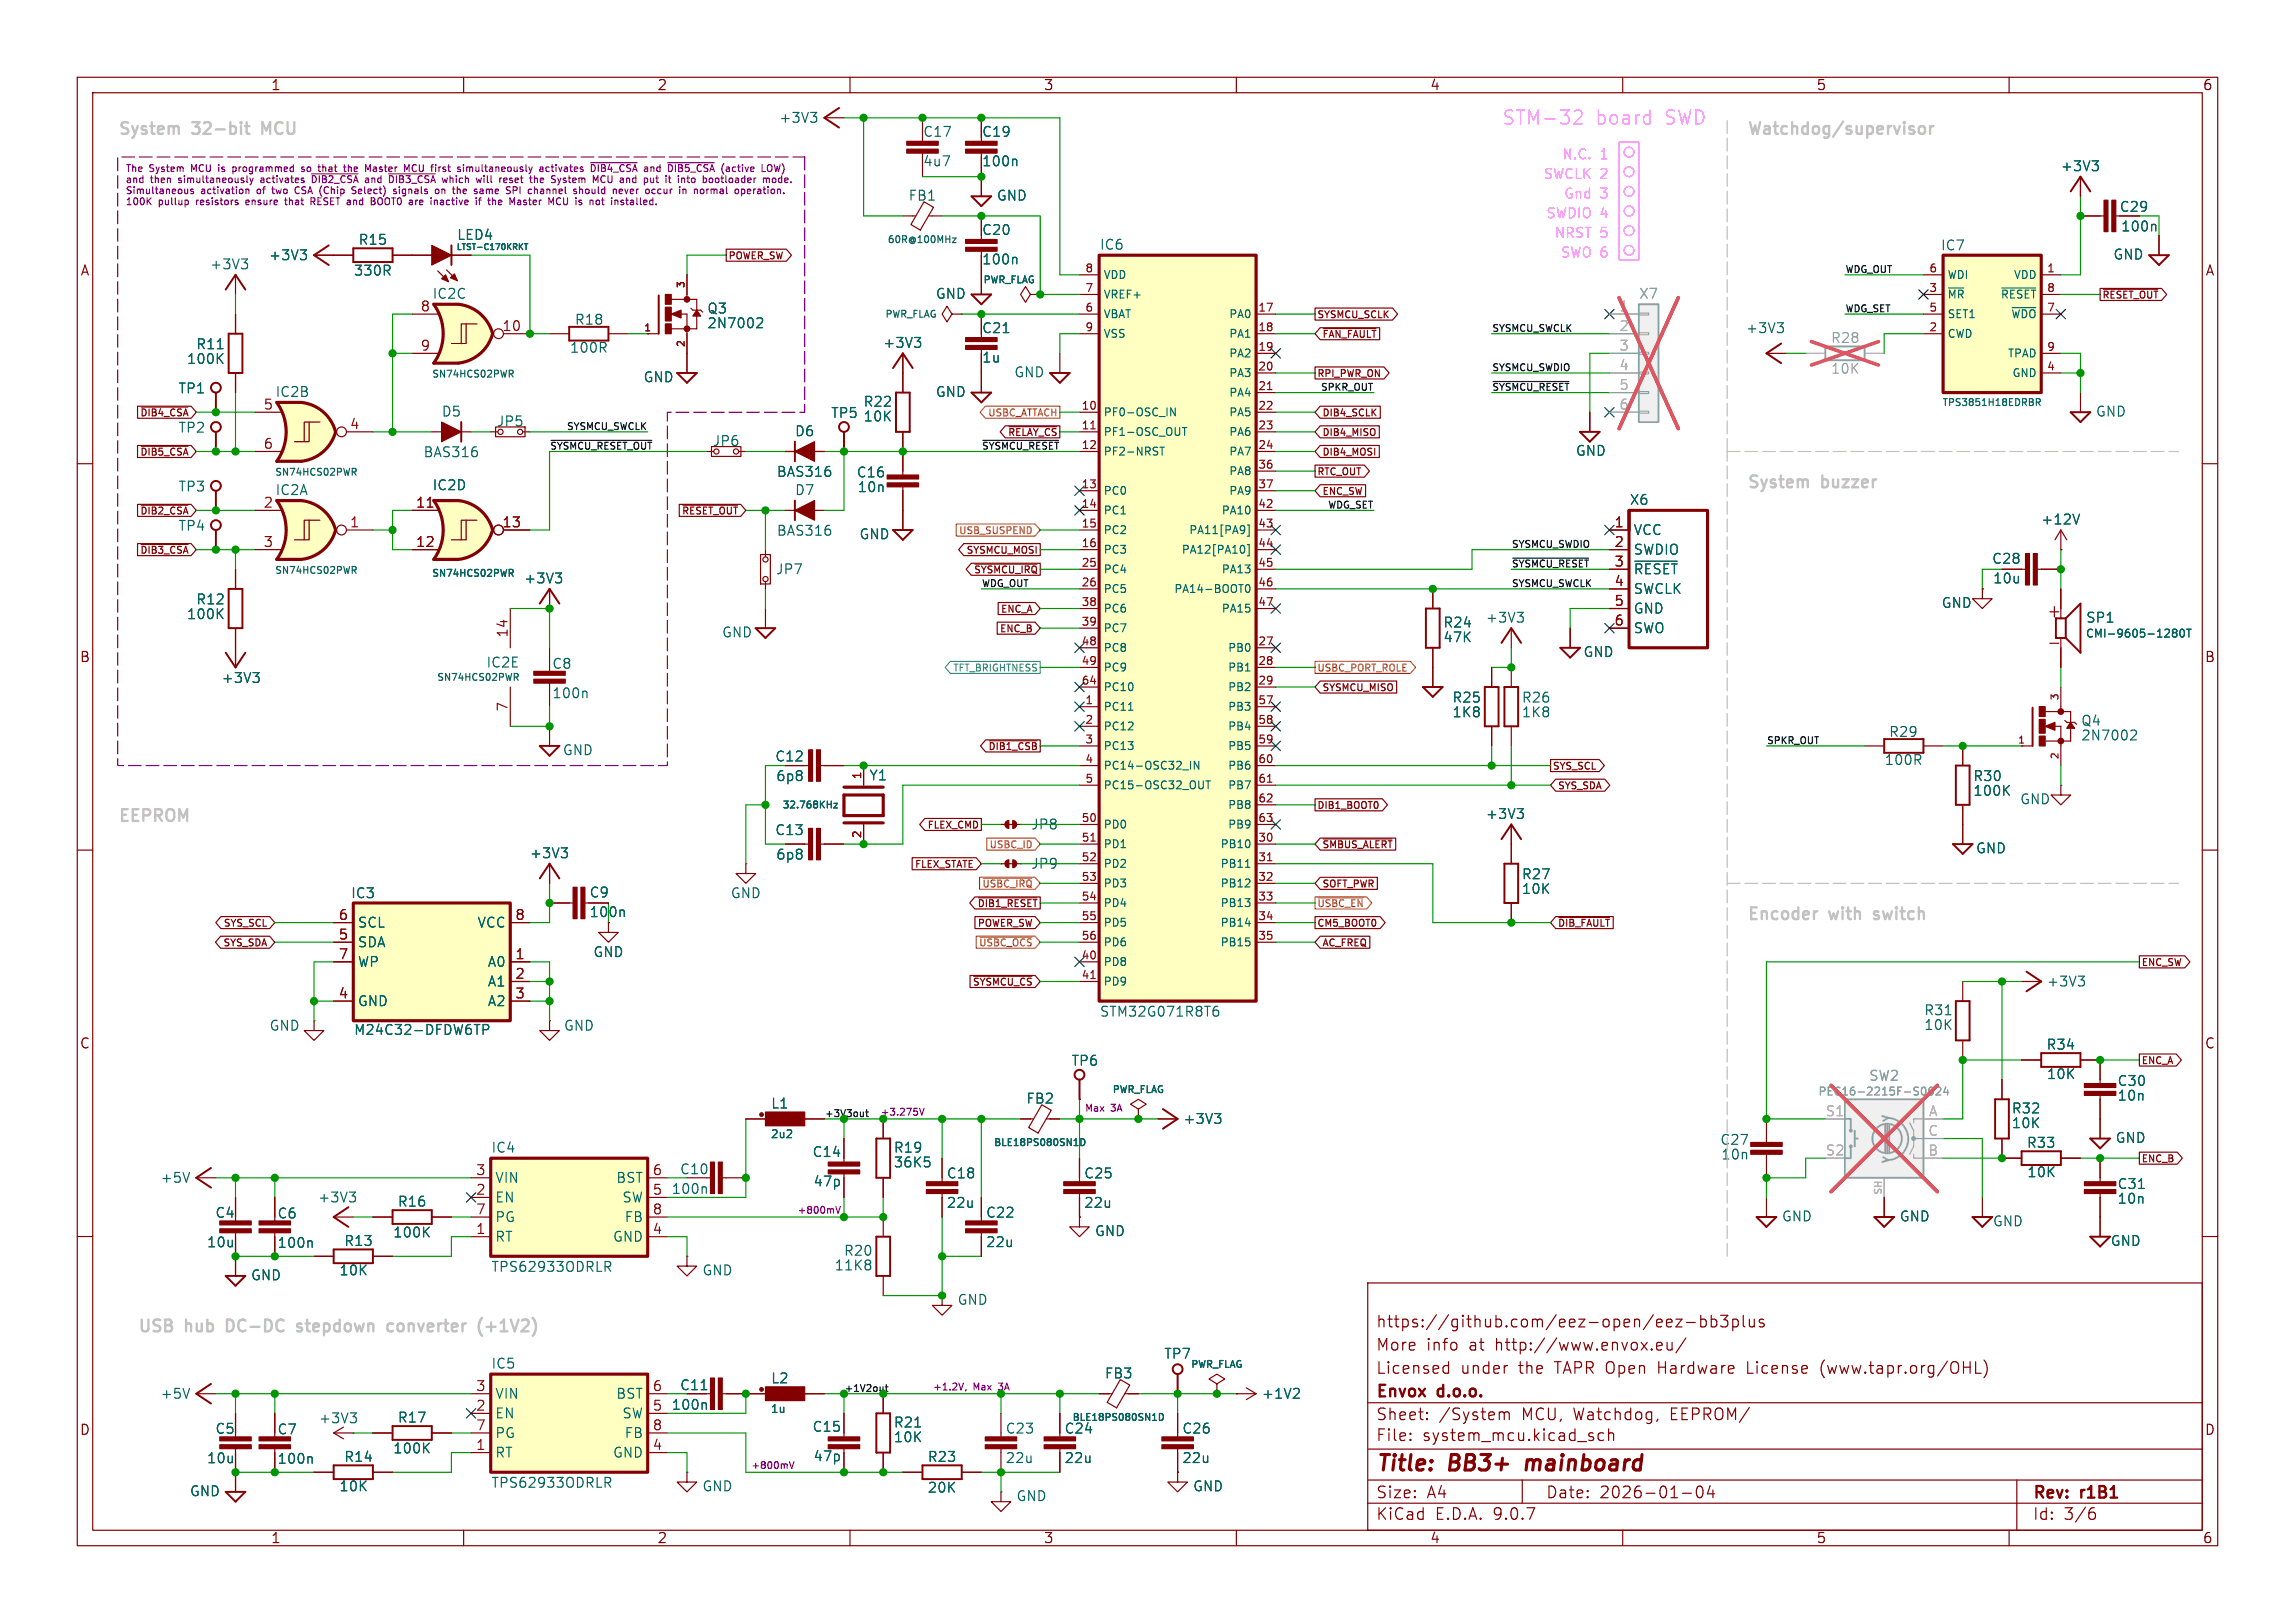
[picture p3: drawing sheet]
<svg xmlns="http://www.w3.org/2000/svg" width="297mm" height="210mm" viewBox="0 0 297 210" stroke-linecap="round" stroke-linejoin="round" font-family="sans-serif">
<defs><g id="words">
<g font-size="2.8" fill="#840000">
<text x="178" y="190.9">Title:</text>
<text x="187.7" y="190.9">BB3+</text>
<text x="198.4" y="190.9">mainboard</text>
</g>
<g font-size="2.5" fill="#f0f">
<text x="194.3" y="16.3">STM-32</text>
<text x="206.4" y="16.3">board</text>
<text x="215.4" y="16.3">SWD</text>
</g>
<text font-size="2.5" fill="#840000" x="264.8" y="80.1">+</text>
<g font-size="2.1" fill="#c2c2c2">
<text x="15.2" y="17.5">System</text>
<text x="25.1" y="17.5">32-bit</text>
<text x="34.6" y="17.5">MCU</text>
<text x="226.1" y="17.5">Watchdog/supervisor</text>
<text x="226.1" y="63.3">System</text>
<text x="235.9" y="63.3">buzzer</text>
<text x="15.2" y="106.4">EEPROM</text>
<text x="226.1" y="119.1">Encoder</text>
<text x="236.9" y="119.1">with</text>
<text x="243.2" y="119.1">switch</text>
<text x="17.8" y="172.5">USB</text>
<text x="24.1" y="172.5">hub</text>
<text x="30" y="172.5">DC-DC</text>
<text x="39.8" y="172.5">stepdown</text>
<text x="52.1" y="172.5">converter</text>
<text x="64.4" y="172.5">(+1V2)</text>
</g>
<g font-size="2.1" fill="#840000">
<text x="178" y="172">https://github.com/eez-open/eez-bb3plus</text>
<text x="178" y="178">Licensed</text>
<text x="178" y="175">More</text>
<text x="184.6" y="175">info</text>
<text x="189" y="178">under</text>
<text x="190.2" y="175">at</text>
<text x="193.7" y="175">http://www.envox.eu/</text>
<text x="196.6" y="178">the</text>
<text x="201.4" y="178">TAPR Open</text>
<text x="215" y="178">Hardware</text>
<text x="226.7" y="178">License</text>
<text x="236.3" y="178">(www.tapr.org/OHL)</text>
<text x="178" y="184">Sheet:</text>
<text x="178" y="181.2">Envox</text>
<text x="186.2" y="181.2">d.o.o.</text>
<text x="186.2" y="184">/System</text>
<text x="197" y="184">MCU, Watchdog,</text>
<text x="216.5" y="184">EEPROM/</text>
<text x="178" y="186.7">File:</text>
<text x="184.1" y="186.7">system_mcu.kicad_sch</text>
<text x="178" y="196.9">KiCad</text>
<text x="178" y="194.1">Size:</text>
<text x="184.7" y="194.1">A4</text>
<text x="185.7" y="196.9">E.D.A.</text>
<text x="193.3" y="196.9">9.0.7</text>
<text x="200" y="194.1">Date:</text>
<text x="207" y="194.1">2026-01-04</text>
<text x="263" y="194.3">Rev:</text>
<text x="263" y="196.9">Id:</text>
<text x="267.1" y="196.9">3/6</text>
<text x="269.4" y="194.3">r1B1</text>
</g>
<g font-size="1.8" fill="#840000">
<text x="35" y="11.9">1</text>
<text x="85" y="11.9">2</text>
<text x="135" y="11.9">3</text>
<text x="185" y="11.9">4</text>
<text x="235" y="11.9">5</text>
<text x="285" y="11.9">6</text>
<text x="274.2" y="27.6">C29</text>
<text x="10.3" y="35.9">A</text>
<text x="285.3" y="35.9">A</text>
<text x="10.3" y="85.9">B</text>
<text x="285.3" y="85.9">B</text>
<text x="76.2" y="116.3">C9</text>
<text x="76.2" y="118.9">100n</text>
<text x="10.3" y="135.9">C</text>
<text x="285.3" y="135.9">C</text>
<text x="10.3" y="185.9">D</text>
<text x="285.3" y="185.9">D</text>
<text x="35" y="199.9">1</text>
<text x="85" y="199.9">2</text>
<text x="135" y="199.9">3</text>
<text x="185" y="199.9">4</text>
<text x="235" y="199.9">5</text>
<text x="285" y="199.9">6</text>
</g>
<g font-size="1.8" fill="#006464">
<text x="100.8" y="16.1">+3V3</text>
<text x="119.4" y="17.9">C17</text>
<text x="127" y="17.9">C19</text>
<text x="119.4" y="21.7">4u7</text>
<text x="127" y="21.7">100n</text>
<text x="266.6" y="22.4">+3V3</text>
<text x="117.5" y="26.2">FB1</text>
<text x="128.9" y="26.2">GND</text>
<text x="27.1" y="35.1">+3V3</text>
<text x="34.7" y="33.9">+3V3</text>
<text x="45.7" y="35.9">330R</text>
<text x="46.3" y="31.9">R15</text>
<text x="59.1" y="31.3">LED4</text>
<text x="127" y="34.4">100n</text>
<text x="127" y="30.6">C20</text>
<text x="142.2" y="32.5">IC6</text>
<text x="251.1" y="32.6">IC7</text>
<text x="273.4" y="33.8">GND</text>
<text x="274.4" y="30.2">100n</text>
<text x="55.9" y="38.9">IC2C</text>
<text x="91.4" y="40.8">Q3</text>
<text x="121" y="38.9">GND</text>
<text x="24.1" y="47.3">100K</text>
<text x="25.3" y="45.4">R11</text>
<text x="73.7" y="45.9">100R</text>
<text x="74.3" y="42.2">R18</text>
<text x="91.4" y="42.7">2N7002</text>
<text x="114.2" y="45.2">+3V3</text>
<text x="127" y="47.1">1u</text>
<text x="127" y="43.3">C21</text>
<text x="225.8" y="43.3">+3V3</text>
<text x="23" y="51.1">TP1</text>
<text x="35.6" y="51.6">IC2B</text>
<text x="83.2" y="49.7">GND</text>
<text x="111.7" y="52.8">R22</text>
<text x="121" y="51.6">GND</text>
<text x="131.2" y="49">GND</text>
<text x="23" y="56.2">TP2</text>
<text x="54.7" y="59.4">BAS316</text>
<text x="57.1" y="54.1">D5</text>
<text x="64.2" y="55.4">JP5</text>
<text x="92.2" y="57.9">JP6</text>
<text x="102.8" y="56.7">D6</text>
<text x="107.5" y="54.3">TP5</text>
<text x="111.7" y="54.7">10K</text>
<text x="203.8" y="59.2">GND</text>
<text x="271.2" y="54.1">GND</text>
<text x="23" y="63.8">TP3</text>
<text x="35.6" y="64.3">IC2A</text>
<text x="55.9" y="63.6">IC2D</text>
<text x="100.4" y="61.9">BAS316</text>
<text x="102.8" y="64.3">D7</text>
<text x="110.8" y="62">C16</text>
<text x="110.9" y="63.9">10n</text>
<text x="210.8" y="65.5">X6</text>
<text x="23" y="68.9">TP4</text>
<text x="100.4" y="69.5">BAS316</text>
<text x="111.1" y="70">GND</text>
<text x="211.3" y="69.4">VCC</text>
<text x="211.3" y="72">SWDIO</text>
<text x="264.1" y="68.1">+12V</text>
<text x="67.7" y="75.7">+3V3</text>
<text x="100.3" y="74.5">JP7</text>
<text x="211.3" y="74.5">~{RESET}</text>
<text x="211.3" y="77.1">SWCLK</text>
<text x="257.7" y="73.2">C28</text>
<text x="257.8" y="75.7">10u</text>
<text x="24.1" y="80.3">100K</text>
<text x="25.3" y="78.4">R12</text>
<text x="93.4" y="82.7">GND</text>
<text x="186.7" y="81.4">R24</text>
<text x="186.7" y="83.3">47K</text>
<text x="192.2" y="80.8">+3V3</text>
<text x="211.3" y="79.6">GND</text>
<text x="211.3" y="82.1">SWO</text>
<text x="251.2" y="78.9">GND</text>
<text x="269.9" y="80.8">SP1</text>
<text x="28.6" y="88.6">+3V3</text>
<text x="62.9" y="86.6">IC2E</text>
<text x="71.4" y="86.8">C8</text>
<text x="204.8" y="85.2">GND</text>
<text x="71.4" y="90.6">100n</text>
<text x="187.9" y="91.1">R25</text>
<text x="187.9" y="93">1K8</text>
<text x="196.9" y="91.1">R26</text>
<text x="196.9" y="93">1K8</text>
<text x="244.4" y="95.6">R29</text>
<text x="269.2" y="94.1">Q4</text>
<text x="72.8" y="97.9">GND</text>
<text x="100.2" y="98.7">C12</text>
<text x="100.4" y="101.3">6p8</text>
<text x="112.4" y="101.2">Y1</text>
<text x="243.8" y="99.2">100R</text>
<text x="255.3" y="101.3">R30</text>
<text x="269.2" y="96">2N7002</text>
<text x="133.4" y="107.5">JP8</text>
<text x="192.2" y="106.2">+3V3</text>
<text x="255.3" y="103.2">100K</text>
<text x="261.3" y="104.3">GND</text>
<text x="68.5" y="111.3">+3V3</text>
<text x="100.2" y="108.3">C13</text>
<text x="100.4" y="111.4">6p8</text>
<text x="133.4" y="112.6">JP9</text>
<text x="196.9" y="114">R27</text>
<text x="255.6" y="110.6">GND</text>
<text x="45.3" y="116.4">IC3</text>
<text x="94.5" y="116.4">GND</text>
<text x="196.9" y="115.9">10K</text>
<text x="46.2" y="120.2">SCL</text>
<text x="46.2" y="122.8">SDA</text>
<text x="46.2" y="125.3">WP</text>
<text x="61.7" y="120.2">VCC</text>
<text x="63" y="125.3">A0</text>
<text x="76.7" y="124.1">GND</text>
<text x="46.2" y="130.4">GND</text>
<text x="63" y="127.9">A1</text>
<text x="63" y="130.4">A2</text>
<text x="142.2" y="131.8">STM32G071R8T6</text>
<text x="248.9" y="131.6">R31</text>
<text x="264.8" y="127.9">+3V3</text>
<text x="34.8" y="133.6">GND</text>
<text x="45.7" y="134.1">M24C32-DFDW6TP</text>
<text x="72.9" y="133.6">GND</text>
<text x="248.9" y="133.5">10K</text>
<text x="264.8" y="136">R34</text>
<text x="99.7" y="143.6">L1</text>
<text x="132.7" y="143">FB2</text>
<text x="138.6" y="138.1">TP6</text>
<text x="264.8" y="139.8">10K</text>
<text x="273.9" y="140.7">C30</text>
<text x="273.9" y="142.6">10n</text>
<text x="63.5" y="149.4">IC4</text>
<text x="105.1" y="149.9">C14</text>
<text x="115.6" y="149.4">R19</text>
<text x="153" y="145.6">+3V3</text>
<text x="222.5" y="148.3">C27</text>
<text x="260.3" y="144.3">R32</text>
<text x="260.3" y="146.2">10K</text>
<text x="262.2" y="148.7">R33</text>
<text x="273.7" y="148.1">GND</text>
<text x="20.7" y="153.3">+5V</text>
<text x="41.1" y="155.8">+3V3</text>
<text x="64" y="153.3">VIN</text>
<text x="64" y="155.8">EN</text>
<text x="79.7" y="153.3">BST</text>
<text x="80.4" y="155.8">SW</text>
<text x="86.8" y="154.7">100n</text>
<text x="87.9" y="152.2">C10</text>
<text x="105.2" y="153.7">47p</text>
<text x="115.6" y="151.3">36K5</text>
<text x="122.4" y="152.7">C18</text>
<text x="140.2" y="152.7">C25</text>
<text x="222.7" y="150.3">10n</text>
<text x="262.3" y="152.5">10K</text>
<text x="273.9" y="154.1">C31</text>
<text x="273.9" y="156">10n</text>
<text x="26.7" y="161.6">10u</text>
<text x="27.8" y="157.8">C4</text>
<text x="35.8" y="157.9">C6</text>
<text x="35.8" y="161.7">100n</text>
<text x="44.5" y="161.4">R13</text>
<text x="50.8" y="160.3">100K</text>
<text x="51.4" y="156.3">R16</text>
<text x="64" y="158.3">PG</text>
<text x="64" y="160.9">RT</text>
<text x="79.2" y="160.9">GND</text>
<text x="80.8" y="158.3">FB</text>
<text x="122.4" y="156.5">22u</text>
<text x="127.5" y="157.8">C22</text>
<text x="127.5" y="161.6">22u</text>
<text x="140.2" y="156.5">22u</text>
<text x="141.6" y="160.2">GND</text>
<text x="230.5" y="158.3">GND</text>
<text x="245.8" y="158.3">GND</text>
<text x="257.8" y="158.9">GND</text>
<text x="273.1" y="161.4">GND</text>
<text x="32.4" y="165.9">GND</text>
<text x="43.8" y="165.2">10K</text>
<text x="63.5" y="164.8">TPS62933ODRLR</text>
<text x="90.8" y="165.2">GND</text>
<text x="107.9" y="164.6">11K8</text>
<text x="109.1" y="162.7">R20</text>
<text x="123.8" y="169">GND</text>
<text x="63.5" y="177.3">IC5</text>
<text x="99.7" y="179.2">L2</text>
<text x="142.9" y="178.6">FB3</text>
<text x="150.6" y="176">TP7</text>
<text x="20.7" y="181.2">+5V</text>
<text x="27.8" y="185.7">C5</text>
<text x="35.8" y="185.8">C7</text>
<text x="41.2" y="184.4">+3V3</text>
<text x="51.4" y="184.3">R17</text>
<text x="64" y="181.2">VIN</text>
<text x="64" y="183.7">EN</text>
<text x="79.7" y="181.2">BST</text>
<text x="80.4" y="183.7">SW</text>
<text x="86.8" y="182.6">100n</text>
<text x="87.9" y="180.1">C11</text>
<text x="105.1" y="185.5">C15</text>
<text x="115.6" y="184.9">R21</text>
<text x="130.1" y="185.7">C23</text>
<text x="137.7" y="185.7">C24</text>
<text x="152.9" y="185.7">C26</text>
<text x="163.2" y="181.2">+1V2</text>
<text x="26.7" y="189.5">10u</text>
<text x="35.8" y="189.6">100n</text>
<text x="44.5" y="189.4">R14</text>
<text x="50.8" y="188.3">100K</text>
<text x="64" y="186.3">PG</text>
<text x="64" y="188.8">RT</text>
<text x="79.2" y="188.8">GND</text>
<text x="80.8" y="186.3">FB</text>
<text x="105.2" y="189.3">47p</text>
<text x="115.6" y="186.8">10K</text>
<text x="120" y="189.4">R23</text>
<text x="130.1" y="189.5">22u</text>
<text x="137.7" y="189.5">22u</text>
<text x="152.9" y="189.5">22u</text>
<text x="24.5" y="193.8">GND</text>
<text x="43.8" y="193.2">10K</text>
<text x="63.5" y="192.7">TPS62933ODRLR</text>
<text x="90.8" y="193.2">GND</text>
<text x="120" y="193.4">20K</text>
<text x="131.5" y="194.4">GND</text>
<text x="154.3" y="193.2">GND</text>
</g>
<g font-size="1.8" fill="#f0f">
<text x="199.7" y="23.2">SWCLK 2</text>
<text x="202.1" y="20.7">N.C.</text>
<text x="207.1" y="20.7">1</text>
<text x="200" y="28.3">SWDIO 4</text>
<text x="202.3" y="25.8">Gnd</text>
<text x="207.1" y="25.8">3</text>
<text x="201.1" y="30.9">NRST 5</text>
<text x="201.9" y="33.4">SWO 6</text>
</g>
<g font-size="1.8" fill="#a90000">
<text x="54.3" y="40.4">8</text>
<text x="54.3" y="45.5">9</text>
<text x="64.9" y="42.9">10</text>
<text x="34" y="53.1">5</text>
<text x="34" y="58.2">6</text>
<text x="45.2" y="55.6">4</text>
<text x="34" y="65.8">2</text>
<text x="53.7" y="65.8">11</text>
<text x="34" y="70.9">3</text>
<text x="45.2" y="68.3">1</text>
<text x="53.7" y="70.9">12</text>
<text x="64.9" y="68.3">13</text>
<text x="208.8" y="68.3">1</text>
<text x="208.8" y="70.9">2</text>
<text x="208.8" y="73.4">3</text>
<text x="208.8" y="75.9">4</text>
<text x="65.8" y="82.6" transform="rotate(-90 65.8 82.6)">14</text>
<text x="208.8" y="78.5">5</text>
<text x="208.8" y="81">6</text>
<text x="65.8" y="92.1" transform="rotate(-90 65.8 92.1)">7</text>
<text x="43.7" y="119.1">6</text>
<text x="66.6" y="119.1">8</text>
<text x="43.7" y="121.7">5</text>
<text x="43.7" y="124.2">7</text>
<text x="66.6" y="124.2">1</text>
<text x="43.7" y="129.3">4</text>
<text x="66.6" y="126.7">2</text>
<text x="66.6" y="129.3">3</text>
<text x="61.5" y="152.1">3</text>
<text x="61.5" y="154.7">2</text>
<text x="84.4" y="152.1">6</text>
<text x="84.4" y="154.7">5</text>
<text x="61.5" y="157.2">7</text>
<text x="61.5" y="159.8">1</text>
<text x="84.4" y="157.2">8</text>
<text x="84.4" y="159.8">4</text>
<text x="61.5" y="180.1">3</text>
<text x="61.5" y="182.6">2</text>
<text x="61.5" y="185.2">7</text>
<text x="84.4" y="180.1">6</text>
<text x="84.4" y="182.6">5</text>
<text x="84.4" y="185.2">8</text>
<text x="61.5" y="187.7">1</text>
<text x="84.4" y="187.7">4</text>
</g>
<g font-size="1.8" fill="#aaa">
<text x="209.5" y="40.4">1</text>
<text x="209.5" y="42.9">2</text>
<text x="209.5" y="45.5">3</text>
<text x="209.5" y="48">4</text>
<text x="209.5" y="50.5">5</text>
<text x="209.5" y="53.1">6</text>
<text x="236.2" y="144.5">S1</text>
<text x="236.2" y="149.6">S2</text>
<text x="249.5" y="147.1">C</text>
<text x="249.5" y="149.6">B</text>
<text x="249.5" y="144.5">A</text>
</g>
<g font-size="1.8" fill="#989898">
<text x="212" y="38.9">X7</text>
<text x="236.9" y="44.6">R28</text>
<text x="236.9" y="48.6">10K</text>
<text x="241.8" y="140.1">SW2</text>
</g>
<g font-size="1.4" fill="#a90000">
<text x="140.4" y="35.3">8</text>
<text x="249.6" y="35.3">6</text>
<text x="264.8" y="35.3">1</text>
<text x="140.4" y="37.8">7</text>
<text x="140.4" y="40.4">6</text>
<text x="162.7" y="40.4">17</text>
<text x="249.6" y="37.8">3</text>
<text x="249.6" y="40.4">5</text>
<text x="264.8" y="37.8">8</text>
<text x="264.8" y="40.4">7</text>
<text x="140.4" y="42.9">9</text>
<text x="162.7" y="42.9">18</text>
<text x="162.7" y="45.5">19</text>
<text x="249.6" y="42.9">2</text>
<text x="264.8" y="45.5">9</text>
<text x="139.9" y="53.1">10</text>
<text x="162.7" y="48">20</text>
<text x="162.7" y="50.5">21</text>
<text x="162.7" y="53.1">22</text>
<text x="264.8" y="48">4</text>
<text x="139.9" y="55.6">11</text>
<text x="139.9" y="58.2">12</text>
<text x="162.7" y="55.6">23</text>
<text x="162.7" y="58.2">24</text>
<text x="139.9" y="63.2">13</text>
<text x="139.9" y="65.8">14</text>
<text x="162.7" y="60.7">36</text>
<text x="162.7" y="63.2">37</text>
<text x="162.7" y="65.8">42</text>
<text x="139.9" y="68.3">15</text>
<text x="139.9" y="70.9">16</text>
<text x="162.7" y="68.3">43</text>
<text x="162.7" y="70.9">44</text>
<text x="139.9" y="73.4">25</text>
<text x="139.9" y="75.9">26</text>
<text x="162.7" y="73.4">45</text>
<text x="162.7" y="75.9">46</text>
<text x="139.9" y="78.5">38</text>
<text x="139.9" y="81">39</text>
<text x="139.9" y="83.6">48</text>
<text x="162.7" y="78.5">47</text>
<text x="162.7" y="83.6">27</text>
<text x="139.9" y="86.1">49</text>
<text x="139.9" y="88.6">64</text>
<text x="162.7" y="86.1">28</text>
<text x="162.7" y="88.6">29</text>
<text x="140.4" y="91.2">1</text>
<text x="140.4" y="93.7">2</text>
<text x="162.7" y="91.2">57</text>
<text x="162.7" y="93.7">58</text>
<text x="111.5" y="100.9" transform="rotate(-90 111.5 100.9)">1</text>
<text x="140.4" y="96.3">3</text>
<text x="140.4" y="98.8">4</text>
<text x="140.4" y="101.3">5</text>
<text x="162.7" y="96.3">59</text>
<text x="162.7" y="98.8">60</text>
<text x="162.7" y="101.3">61</text>
<text x="139.9" y="106.4">50</text>
<text x="162.7" y="103.9">62</text>
<text x="162.7" y="106.4">63</text>
<text x="111.5" y="108.6" transform="rotate(-90 111.5 108.6)">2</text>
<text x="139.9" y="109">51</text>
<text x="139.9" y="111.5">52</text>
<text x="162.7" y="109">30</text>
<text x="162.7" y="111.5">31</text>
<text x="139.9" y="114">53</text>
<text x="139.9" y="116.6">54</text>
<text x="139.9" y="119.1">55</text>
<text x="162.7" y="114">32</text>
<text x="162.7" y="116.6">33</text>
<text x="162.7" y="119.1">34</text>
<text x="139.9" y="121.7">56</text>
<text x="139.9" y="124.2">40</text>
<text x="162.7" y="121.7">35</text>
<text x="139.9" y="126.7">41</text>
</g>
<g font-size="1.4" fill="#006464">
<text x="142.7" y="36.3">VDD</text>
<text x="142.7" y="38.8">VREF+</text>
<text x="142.7" y="41.4">VBAT</text>
<text x="158.9" y="41.4">PA0</text>
<text x="252" y="36.3">WDI</text>
<text x="252" y="38.8">~{MR}</text>
<text x="252" y="41.4">SET1</text>
<text x="258.8" y="38.8">~{RESET}</text>
<text x="260.2" y="41.4">~{WDO}</text>
<text x="260.5" y="36.3">VDD</text>
<text x="142.7" y="43.9">VSS</text>
<text x="158.9" y="43.9">PA1</text>
<text x="158.9" y="46.5">PA2</text>
<text x="252" y="43.9">CWD</text>
<text x="259.7" y="46.5">TPAD</text>
<text x="158.9" y="49">PA3</text>
<text x="158.9" y="51.5">PA4</text>
<text x="260.3" y="49">GND</text>
<text x="142.7" y="54.1">PF0-OSC_IN</text>
<text x="142.7" y="56.6">PF1-OSC_OUT</text>
<text x="142.7" y="59.2">PF2-NRST</text>
<text x="158.9" y="54.1">PA5</text>
<text x="158.9" y="56.6">PA6</text>
<text x="158.9" y="59.2">PA7</text>
<text x="142.7" y="64.2">PC0</text>
<text x="158.9" y="61.7">PA8</text>
<text x="158.9" y="64.2">PA9</text>
<text x="142.7" y="66.8">PC1</text>
<text x="142.7" y="69.3">PC2</text>
<text x="142.7" y="71.9">PC3</text>
<text x="152.8" y="71.9">PA12[PA10]</text>
<text x="153.8" y="69.3">PA11[PA9]</text>
<text x="158" y="66.8">PA10</text>
<text x="142.7" y="74.4">PC4</text>
<text x="142.7" y="76.9">PC5</text>
<text x="151.8" y="76.9">PA14-BOOT0</text>
<text x="158" y="74.4">PA13</text>
<text x="142.7" y="79.5">PC6</text>
<text x="142.7" y="82">PC7</text>
<text x="158" y="79.5">PA15</text>
<text x="269.8" y="82.7">CMI-9605-1280T</text>
<text x="142.7" y="84.6">PC8</text>
<text x="142.7" y="87.1">PC9</text>
<text x="142.7" y="89.6">PC10</text>
<text x="158.8" y="84.6">PB0</text>
<text x="158.8" y="87.1">PB1</text>
<text x="158.8" y="89.6">PB2</text>
<text x="142.7" y="92.2">PC11</text>
<text x="142.7" y="94.7">PC12</text>
<text x="158.8" y="92.2">PB3</text>
<text x="158.8" y="94.7">PB4</text>
<text x="142.7" y="97.3">PC13</text>
<text x="142.7" y="99.8">PC14-OSC32_IN</text>
<text x="158.8" y="97.3">PB5</text>
<text x="158.8" y="99.8">PB6</text>
<text x="142.7" y="102.3">PC15-OSC32_OUT</text>
<text x="142.7" y="107.4">PD0</text>
<text x="158.8" y="102.3">PB7</text>
<text x="158.8" y="104.9">PB8</text>
<text x="158.8" y="107.4">PB9</text>
<text x="142.7" y="110">PD1</text>
<text x="142.7" y="112.5">PD2</text>
<text x="157.8" y="110">PB10</text>
<text x="157.8" y="112.5">PB11</text>
<text x="142.7" y="115">PD3</text>
<text x="142.7" y="117.6">PD4</text>
<text x="157.8" y="115">PB12</text>
<text x="157.8" y="117.6">PB13</text>
<text x="142.7" y="120.1">PD5</text>
<text x="142.7" y="122.7">PD6</text>
<text x="142.7" y="125.2">PD8</text>
<text x="157.8" y="120.1">PB14</text>
<text x="157.8" y="122.7">PB15</text>
<text x="142.7" y="127.7">PD9</text>
<text x="99.7" y="147.5">2u2</text>
<text x="99.7" y="183">1u</text>
</g>
<text font-size="1.4" fill="#989898" x="235.2" y="142">PEC16-2215F-S0024</text>
<g font-size="1.2" fill="#840084">
<text x="16.2" y="22.6">The</text>
<text x="19.4" y="22.6">System</text>
<text x="25" y="22.6">MCU</text>
<text x="28.8" y="22.6">is</text>
<text x="30.9" y="22.6">programmed</text>
<text x="40.2" y="22.6">so</text>
<text x="42.6" y="22.6">that</text>
<text x="46.2" y="22.6">the</text>
<text x="49.2" y="22.6">Master</text>
<text x="54.6" y="22.6">MCU</text>
<text x="58.4" y="22.6">first</text>
<text x="62" y="22.6">simultaneously</text>
<text x="72.9" y="22.6">activates</text>
<text x="79.9" y="22.6">~{DIB4_CSA}and</text>
<text x="90.4" y="22.6">~{DIB5_CSA}(active</text>
<text x="16.2" y="24">and</text>
<text x="16.2" y="25.5">Simultaneous</text>
<text x="16.2" y="26.9">100K</text>
<text x="19.6" y="24">then</text>
<text x="20.6" y="26.9">pullup</text>
<text x="23.4" y="24">simultaneously</text>
<text x="25.7" y="26.9">resistors</text>
<text x="26.1" y="25.5">activation</text>
<text x="32.4" y="26.9">ensure</text>
<text x="33.6" y="25.5">of</text>
<text x="34.3" y="24">activates</text>
<text x="35.8" y="25.5">two</text>
<text x="37.8" y="26.9">that</text>
<text x="39" y="25.5">CSA</text>
<text x="41.2" y="24">~{DIB2_CSA}and</text>
<text x="41.3" y="26.9">RESET and</text>
<text x="42.5" y="25.5">(Chip</text>
<text x="47" y="25.5">Select)</text>
<text x="49.7" y="26.9">BOOT0</text>
<text x="51.8" y="24">~{DIB3_CSA}which</text>
<text x="52.6" y="25.5">signals</text>
<text x="54.9" y="26.9">are</text>
<text x="58" y="26.9">inactive</text>
<text x="58.3" y="25.5">on</text>
<text x="60.9" y="25.5">the</text>
<text x="63.6" y="24">will</text>
<text x="63.9" y="25.5">same</text>
<text x="64.1" y="26.9">if</text>
<text x="66" y="26.9">the</text>
<text x="66.9" y="24">reset</text>
<text x="68.3" y="25.5">SPI</text>
<text x="69" y="26.9">Master</text>
<text x="71.1" y="24">the</text>
<text x="71.4" y="25.5">channel</text>
<text x="74.2" y="24">System</text>
<text x="74.3" y="26.9">MCU</text>
<text x="77.6" y="25.5">should</text>
<text x="78.1" y="26.9">is</text>
<text x="79.8" y="24">MCU</text>
<text x="80.2" y="26.9">not</text>
<text x="83" y="25.5">never</text>
<text x="83.3" y="26.9">installed.</text>
<text x="83.6" y="24">and</text>
<text x="87" y="24">put</text>
<text x="87.5" y="25.5">occur</text>
<text x="90.1" y="24">it</text>
<text x="92" y="24">into</text>
<text x="92.1" y="25.5">in</text>
<text x="94.3" y="25.5">normal</text>
<text x="95.4" y="24">bootloader</text>
<text x="99.9" y="25.5">operation.</text>
<text x="140.3" y="143.9">Max</text>
<text x="143.8" y="143.9">3A</text>
<text x="113.9" y="144.6">+3.275V</text>
<text x="103.1" y="157.3">+800mV</text>
<text x="120.6" y="180.1">+1.2V,</text>
<text x="126" y="180.1">Max</text>
<text x="129.5" y="180.1">3A</text>
<text x="97.2" y="190.3">+800mV</text>
</g>
<g font-size="1.2" fill="#840000">
<text x="94.2" y="33.8">POWER_SW</text>
<text x="170.4" y="41.4">SYSMCU_SCLK</text>
<text x="272" y="38.8">~{RESET_OUT}</text>
<text x="171.1" y="43.9">~{FAN_FAULT}</text>
<text x="170.4" y="49">RPI_PWR_ON</text>
<text x="18" y="59.2">~{DIB5_CSA}</text>
<text x="18" y="54.1">~{DIB4_CSA}</text>
<text x="171.1" y="59.2">DIB4_MOSI</text>
<text x="171.1" y="54.1">DIB4_SCLK</text>
<text x="171.1" y="56.6">DIB4_MISO</text>
<text x="170.4" y="61.7">RTC_OUT</text>
<text x="171.1" y="64.2">ENC_SW</text>
<text x="18" y="66.8">~{DIB2_CSA}</text>
<text x="18" y="71.9">~{DIB3_CSA}</text>
<text x="88.1" y="66.8">~{RESET_OUT}</text>
<text x="124.9" y="71.9">SYSMCU_MOSI</text>
<text x="125.9" y="74.4">~{SYSMCU_IRQ}</text>
<text x="129.3" y="82">ENC_B</text>
<text x="129.4" y="79.5">ENC_A</text>
<text x="171.1" y="89.6">SYSMCU_MISO</text>
<text x="127.8" y="97.3">~{DIB1_CSB}</text>
<text x="200.9" y="99.8">SYS_SCL</text>
<text x="119.9" y="107.4">FLEX_CMD</text>
<text x="170.4" y="104.9">DIB1_BOOT0</text>
<text x="201.5" y="102.3">SYS_SDA</text>
<text x="118.3" y="112.5">FLEX_STATE</text>
<text x="171.1" y="110">~{SMBUS_ALERT}</text>
<text x="126.4" y="117.6">~{DIB1_RESET}</text>
<text x="171.1" y="115">SOFT_PWR</text>
<text x="28.8" y="122.7">SYS_SDA</text>
<text x="28.8" y="120.1">SYS_SCL</text>
<text x="126.4" y="120.1">POWER_SW</text>
<text x="170.4" y="120.1">CM5_BOOT0</text>
<text x="171.1" y="122.7">AC_FREQ</text>
<text x="201.5" y="120.1">~{DIB_FAULT}</text>
<text x="277.1" y="125.2">ENC_SW</text>
<text x="125.7" y="127.7">~{SYSMCU_CS}</text>
<text x="277.1" y="137.9">ENC_A</text>
<text x="277.1" y="150.6">ENC_B</text>
</g>
<g font-size="1.2" fill="#006464">
<text x="114.8" y="31.7">60R@100MHz</text>
<text x="114.5" y="41.3">PWR_FLAG</text>
<text x="127.2" y="36.9">PWR_FLAG</text>
<text x="55.8" y="49.1">SN74HCS02PWR</text>
<text x="251.3" y="52.7">TPS3851H18EDRBR</text>
<text x="35.5" y="61.8">SN74HCS02PWR</text>
<text x="35.5" y="74.5">SN74HCS02PWR</text>
<text x="55.8" y="74.8">SN74HCS02PWR</text>
<text x="56.5" y="88.3">SN74HCS02PWR</text>
<text x="101.2" y="104.8">32.768KHz</text>
<text x="143.9" y="141.6">PWR_FLAG</text>
<text x="128.5" y="148.5">BLE18PS080SN1D</text>
<text x="154" y="177.2">PWR_FLAG</text>
<text x="138.7" y="184.1">BLE18PS080SN1D</text>
</g>
<g font-size="1.2" fill="#0f0f0f">
<text x="238.8" y="35.4">WDG_OUT</text>
<text x="238.8" y="40.5">WDG_SET</text>
<text x="193" y="43">SYSMCU_SWCLK</text>
<text x="170.8" y="50.6">SPKR_OUT</text>
<text x="193" y="48.1">SYSMCU_SWDIO</text>
<text x="193" y="50.6">~{SYSMCU_RESET}</text>
<text x="71.1" y="58.2">~{SYSMCU_RESET_OUT}</text>
<text x="73.2" y="55.7">SYSMCU_SWCLK</text>
<text x="127" y="58.2">~{SYSMCU_RESET}</text>
<text x="130.3" y="56.6">~{RELAY_CS}</text>
<text x="171.7" y="65.9">WDG_SET</text>
<text x="195.6" y="70.9">SYSMCU_SWDIO</text>
<text x="127" y="76">WDG_OUT</text>
<text x="195.6" y="73.5">~{SYSMCU_RESET}</text>
<text x="195.6" y="76">SYSMCU_SWCLK</text>
<text x="228.6" y="96.3">SPKR_OUT</text>
<text x="106.7" y="144.6">+3V3out</text>
<text x="109.2" y="180.2">+1V2out</text>
</g>
<g font-size="1.2" fill="#a90000">
<text x="88.6" y="37.4" transform="rotate(-90 88.6 37.4)">3</text>
<text x="83.3" y="42.9">1</text>
<text x="88.6" y="45" transform="rotate(-90 88.6 45)">2</text>
<text x="266.4" y="90.7" transform="rotate(-90 266.4 90.7)">3</text>
<text x="261.1" y="96.3">1</text>
<text x="266.4" y="98.4" transform="rotate(-90 266.4 98.4)">2</text>
</g>
<g font-size="1.2" fill="#c60">
<text x="127.7" y="54.1">USBC_ATTACH</text>
<text x="124" y="69.3">USB_SUSPEND</text>
<text x="170.4" y="87.1">USBC_PORT_ROLE</text>
<text x="127.9" y="110">USBC_ID</text>
<text x="127" y="115">~{USBC_IRQ}</text>
<text x="170.4" y="117.6">~{USBC_EN}</text>
<text x="126.6" y="122.7">~{USBC_OCS}</text>
</g>
<text font-size="1.2" fill="#00c2c2" x="123.2" y="87.1">TFT_BRIGHTNESS</text>
<text font-size="1.2" fill="#aaa" x="243.6" y="154.7" transform="rotate(-90 243.6 154.7)">SH</text>
<text font-size="1.1" fill="#006464" x="59" y="32.6">LTST-C170KRKT</text>
</g></defs>
<g fill="none" stroke="#840000" stroke-width=".15">
<path d="M10 10h277v190h-277zM12 12h273v186h-273zM60 10v2M110 10v2M160 10v2M210 10v2M260 10v2M205.7 53.3v2.6M228.6 45.7h2.5M10 60h2M185.4 76.2v2.5M285 60h2"/>
<path d="M185.4 83.8v5.1M193 86.4v2.5M193 94v2.5M195.6 81.3v2.5M195.6 86.4v2.5M195.6 94v2.5M10 110h2M195.6 106.7v5.1M195.6 116.8v2.6M285 110h2M254 127v2.5M254 134.6v2.6"/>
<path d="M271.8 137.2v3M96.5 144.8h2.6M104.1 144.8h2.6M271.8 141.7v5.6M10 160h2M177 166h108v32h-108zM186.9 177.6l.1 .1 .5-.1M186.9 176.8l.1-.1 .5 .1M187.5 176.2v1.5M195 176.7h.1M214.4 174.2l.7-.1-.1-.3-.4-.1-.2 .2 .1 .7 .1 .1 .4-.1M215.7 173.7l.1 .9a.41 .41 0 0 0 .6 0"/>
<path d="M216.4 173.7v1M216.9 170.7h.8l-.8 1h.8M218.2 173.1l-1.3 2M218.2 171.1h1.2M220.1 170.8l.4-.1 .3 .3v.4l-.1 .2-.2 .1-.4-.1M220.1 170.2v1.5M221.5 170.8l.4-.1 .3 .3v.4l-.2 .2-.1 .1-.4-.1M221.5 170.2v1.5M222.7 170.2h.9l-.5 .6a.41 .41 0 0 1 .5 .3v.3l-.1 .2-.6 .1-.2-.1M224.2 170.8l.5-.1 .3 .3v.4l-.2 .2-.1 .1-.5-.1M224.2 170.7v1.5M225.6 170.2v1.3l.2 .2"/>
<path d="M226.4 170.7l.1 .9a.41 .41 0 0 0 .5 0M227 170.7v1M228.2 170.8l-.3-.1-.2 .2v.2l.5 .2 .1 .1-.1 .2-.1 .1-.4-.1M235.7 176.6v.4v.6M255.7 176.2v1.5h.7M256.7 176a1.72 1.72 0 0 1 0 2.3M285 160h2M60 198v2M110 198v2M160 198v2M177 194.5h108M177 191.5h108"/>
<path d="M177 187.5h108M177 181.5h108M182.5 186.3h.1l-.1 .1M182.5 186.3v.1M182.5 185.5v.1M182.5 185.5h.1l-.1 .1M184.7 183.6v.1M184.7 183.6h-.1l.1 .1M184.7 182.8v.1M184.7 182.8h-.1l.1 .1M194.2 182.7h.3l.2 .2M194.7 182.9l.2-.2 .3 .1 .1 .9"/>
<path d="M194.7 182.9v.8M197 191.5v3M207.5 185.5l-.4-.1-.3 .3v.4l.2 .2 .1 .1 .4-.1M208.2 185.5a.37 .37 0 0 1 .6 .1v.8M208.2 184.9v1.5M210 198v2M214.5 183.6l-.1 .3M217.7 193.2h1.2M219.7 192.4a.36 .36 0 0 1 .3-.1 .36 .36 0 0 1 .3 .3 .77 .77 0 0 1-.4 1.2 .91 .91 0 0 1-.2-1.4zM221.3 192.2l-.3 1.1h.9M221.7 192.8v1M260 198v2"/>
<path d="M261 191.5v6.5M270.6 195.7h.4l.2 .3-.1 .5-.2 .1h-.3M271 195.1l-.4 .1"/>
</g>
<path d="M197.7 188.9l-.2 1.3" fill="none" stroke="#840000" stroke-width=".4"/>
<path d="M204.5 55.9h2.5l-1.3 1.3zM230.5 44.5l-1.9 1.2 1.9 1.3M184.5 78.7h1.8v5.1h-1.8zM184.1 88.9h2.6l-1.3 1.3zM192.2 88.9h1.7v5.1h-1.7zM194.3 83.2l1.3-1.9 1.2 1.9M194.7 88.9h1.8v5.1h-1.8zM194.3 108.6l1.3-1.9 1.2 1.9M194.7 111.8h1.8v5h-1.8zM253.1 129.5h1.8v5.1h-1.8zM270.5 147.3h2.5l-1.2 1.3z" fill="none" stroke="#840000" stroke-width=".25"/>
<path d="M230 41.8h.8l-.4 .4M230.5 42.2l.3 .3v.3l-.3 .2M196.3 79.2h.8l-.4 .5M196.9 79.7l.2 .3v.3l-.2 .2M196.3 104.6h.8l-.4 .5M196.9 105.1l.2 .3v.3l-.2 .2M251.8 131.3h.7M101.8 147.2h.6M102.4 146.3v.3" fill="none" stroke="#006464" stroke-width=".15"/>
<g fill="#840000" stroke="#840000" stroke-width=".15">
<path d="M269.7 141.2h4.1v.5h-4.1z"/>
<path d="M269.7 140.2h4.1v.5h-4.1z"/>
<path d="M99.1 143.9h5v1.8h-5z"/>
<circle cx="98.6" cy="144.2" r=".23"/>
</g>
<path d="M236.2 44.8h5.1v1.8h-5.1z" fill="none" stroke="#a1a1a1" stroke-width=".25"/>
<path d="M233.7 45.7h2.5M241.3 45.7h2.5" fill="none" stroke="#a1a1a1" stroke-width=".15"/>
<path d="M234.4 44.2l8.7 3M243.1 44.2l-8.7 3" fill="none" stroke="#e65255" stroke-width=".46"/>
<path d="M212.1 39.4h2.5v15.2h-2.5z" fill="#f0f0f0"/>
<path d="M212.1 39.4h2.5v15.2h-2.5z" fill="none" stroke="#a1a1a1" stroke-width=".25"/>
<path d="M208.3 40.6h3.8M208.3 43.2h3.8M208.3 45.7h3.8M208.3 48.3h3.8M208.3 50.8h3.8M208.3 53.3h3.8M212.1 40.5h1.3v.3h-1.3zM212.1 43.1h1.3v.2h-1.3zM212.1 45.6h1.3v.2h-1.3zM212.1 48.1h1.3v.3h-1.3zM212.1 50.7h1.3v.2h-1.3zM212.1 53.2h1.3v.3h-1.3z" fill="none" stroke="#a1a1a1" stroke-width=".15"/>
<path d="M209.5 38.5l7.7 17M217.2 38.5l-7.7 17" fill="none" stroke="#e65255" stroke-width=".46"/>
<g fill="#840000" stroke="#840000" stroke-width=".15">
<path d="M125 159h4v.5h-4z"/>
<path d="M125 158h4v.5h-4z"/>
<path d="M57.1 54.6l2.6 1.3-2.6 1.3z"/>
<path d="M114.8 62.5h4.1v.5h-4.1z"/>
<path d="M114.8 61.5h4.1v.5h-4.1z"/>
</g>
<g fill="none" stroke="#840000" stroke-width=".15">
<path d="M55.9 55.9h5.1M63.5 55.9h.9M64.1 55.2h3.8v1.3h-3.8zM67.7 55.9h.9M91.4 58.4h.9M92.1 57.8h3.8v1.3h-3.8zM95.6 58.4h.9M116.8 58.4v3.1M116.8 63v5.6M111.8 99.1v2.5M111.8 106.7v2.5M127 154.9v2.6"/>
<path d="M127 159.5v3.1M121.9 167.6v1.3h1.3l-1.3 1.3-1.3-1.3h1.3M121.9 167.6h.1M25.4 180.3h2.5"/>
<circle cx="64.8" cy="55.9" r=".33"/>
<circle cx="67.3" cy="55.9" r=".33"/>
<circle cx="92.7" cy="58.4" r=".33"/>
<circle cx="95.3" cy="58.4" r=".33"/>
</g>
<path d="M109.2 101.9h5.1M109.2 102.9h5.1v2.6h-5.1zM109.2 106.5h5.1" fill="none" stroke="#840000" stroke-width=".41"/>
<path d="M61.7 58.4v.6M107.9 104h.5l-.5 .5h.5M24.5 179.6l-.4 1.3" fill="none" stroke="#006464" stroke-width=".15"/>
<path d="M59.7 54.6v2.6M115.6 68.6h2.5l-1.3 1.3zM27.3 179.1l-1.9 1.2 1.9 1.3" fill="none" stroke="#840000" stroke-width=".25"/>
<path d="M56.1 64.8h3.2M56.1 72.4h3.2" fill="none" stroke="#ffffc2" stroke-width=".13"/>
<g fill="#ffffc2" stroke="#ffffc2" stroke-width=".13">
<path d="M58.7 67.2l5.1 1.4a5.2 5.2 0 0 1-4.5 3.8z"/>
<path d="M59.3 64.8a5.1 5.1 0 0 1 4.5 3.8l-5 1.3z"/>
</g>
<path d="M56.1 64.8h3.2v7.6h-3.2a6.7 6.7 0 0 0 0-7.6z" fill="#ffffc2"/>
<path d="M59.3 64.8h-3.2a6.6 6.6 0 0 1 0 7.6h3.2M59.3 64.8a5.1 5.1 0 0 1 4.5 3.8 5.2 5.2 0 0 1-4.5 3.8" fill="none" stroke="#840000" stroke-width=".41"/>
<g fill="none" stroke="#840000" stroke-width=".15">
<path d="M53.3 66h3.5M53.3 71.1h3.5M60.3 67.3v2.6h-1.9M61.7 67.3h-2v2.6M65.2 68.6h3.4M66 78.7v5.1M71.1 76.2v2.5M66 88.9v5.1M71.1 83.8v2.6M71.1 88.4v3M71.1 116.8h3.1M71.1 132.1v1.3h-1.3l1.3 1.2 1.3-1.2h-1.3"/>
<path d="M71.1 132.1h.1M259.1 139.7v2.5M261.6 137.2h2.6M269.2 137.2h2.6M228.6 154.9v2.6M243.8 154.9v2.6M259.1 147.3v2.6h2.5M266.7 149.9h2.5M157.5 179.1l1-.7-1-.6-1 .6 1 .7v1.2M88.9 180.3h3M93.5 180.3h3M157.5 180.3h.1"/>
<circle cx="64.5" cy="68.6" r=".63"/>
</g>
<path d="M55.3 65.6h.7" fill="none" stroke="#a90000" stroke-width=".15"/>
<path d="M65.9 73.7h.3l.2 .2-.1 .2h-.4M66.1 74.1l.3 .5M71.9 74.1h.8l-.5 .5M72.4 74.6l.3 .3v.3l-.3 .2M66.8 87.6l.3 .4M67 87.2l.1 .2-.1 .2h-.4M75.8 89.4l.2 .2v.7M80.6 117.8l.2 .1v.7M90.7 179.8h.8M91.2 181.5l.2 .2v.7" fill="none" stroke="#006464" stroke-width=".15"/>
<g fill="#840000" stroke="#840000" stroke-width=".15">
<path d="M75.2 114.8h.5v4.1h-.5z"/>
<path d="M74.2 114.8h.5v4.1h-.5z"/>
<path d="M91.9 178.3h.6v4.1h-.6z"/>
<path d="M93 178.3h.5v4.1h-.5z"/>
<path d="M69.1 87.9h4.1v.5h-4.1z"/>
<path d="M69.1 86.9h4.1v.5h-4.1z"/>
</g>
<path d="M69.8 78.1l1.3-1.9 1.3 1.9M264.2 136.3h5v1.7h-5zM227.3 157.5h2.6l-1.3 1.3zM242.6 157.5h2.5l-1.3 1.3zM258.2 142.2h1.8v5.1h-1.8zM261.6 149h5.1v1.7h-5.1z" fill="none" stroke="#840000" stroke-width=".25"/>
<path d="M238.8 142.2h10.1v10.2h-10.1z" fill="#f0f0f0"/>
<g fill="none" stroke="#a1a1a1" stroke-width=".25">
<path d="M238.8 142.2h10.1v10.2h-10.1zM238.8 144.8h.7v1.5M239.5 148.3v1.6h-.7M240 146.3v2M240 147.3h.4M243.6 144.4l.7 .3-.6 .3M243.7 149.7l.6 .4-.7 .3M244 145.5v3.6M244.2 144.6a2.73 2.73 0 0 1 2.7 2.8 2.73 2.73 0 0 1-2.7 2.7M244.2 145.5v3.6M244.5 145.5v3.6"/>
<circle cx="239.5" cy="148.3" r=".13"/>
<circle cx="239.5" cy="146.3" r=".13"/>
<circle cx="244.2" cy="147.3" r="1.9"/>
</g>
<path d="M236.2 144.8h2.6M243.8 152.4v2.5M247.1 145.3l.5 1v1h.6M247.6 149.4v.5h3.9M251.5 144.8h-3.9v.5M251.5 147.3h-3.9v1l-.5 1.1" fill="none" stroke="#a1a1a1" stroke-width=".15"/>
<circle cx="247.6" cy="147.3" r=".25" fill="#a1a1a1" stroke="#a1a1a1" stroke-width=".15"/>
<path d="M249.2 140.9v.6M249.7 140.8l.2-.1a.54 .54 0 0 1 .3 .5 .54 .54 0 0 1-.3 .5l-.2-.1-.1-.3zM250.6 140.8l.4-.1 .1 .1 .1 .2-.7 .7h.7M251.8 140.6l-.2 .7h.6M252 141v.7" fill="none" stroke="#989898" stroke-width=".15"/>
<path d="M237 140.4l13.7 13.8M250.7 140.4l-13.7 13.8" fill="none" stroke="#e65255" stroke-width=".46"/>
<path d="M262.3 125.7l1.9 1.3-1.9 1.3M45.1 156.2l-1.9 1.3 1.9 1.3M50.8 156.6h5.1v1.8h-5.1zM43.2 161.7h5.1v1.7h-5.1z" fill="none" stroke="#840000" stroke-width=".25"/>
<path d="M96.5 111.8v1.2h-1.3l1.3 1.3 1.3-1.3h-1.3M96.5 111.8h.1M261.6 127h2.6M43.2 157.5h2.5M48.3 157.5h2.5M55.9 157.5h2.5M40.6 162.6h2.6M48.3 162.6h2.5" fill="none" stroke="#840000" stroke-width=".15"/>
<path d="M269 126.3h.7l-.4 .5M269.5 126.8l.2 .2v.3l-.2 .3M45.2 154.2h.8l-.4 .5M45.8 154.7l.2 .3v.3l-.2 .2M55 159.3l.5 .8M55.5 158.8l-.7 .7" fill="none" stroke="#006464" stroke-width=".15"/>
<path d="M142.2 33h20.4v96.5h-20.4z" fill="#ffffc2"/>
<path d="M142.2 33h20.4v96.5h-20.4z" fill="none" stroke="#840000" stroke-width=".41"/>
<g fill="none" stroke="#840000" stroke-width=".15">
<path d="M139.7 35.6h2.5M139.7 38.1h2.5M27.9 58.4h.1M139.7 40.6h2.5M139.7 43.2h2.5M139.7 53.3h2.5M139.7 55.9h2.5M139.7 58.4h2.5M162.6 40.6h2.5M162.6 43.2h2.5M162.6 53.3h2.5M162.6 55.9h2.5"/>
<path d="M162.6 58.4h2.5M162.6 45.7h2.5M162.6 48.3h2.5M162.6 50.8h2.5M27.9 71.1h.1M27.9 66h.1M30.5 73.7v2.5M139.7 63.5h2.5M139.7 66h2.5M139.7 68.6h2.5M139.7 71.1h2.5M139.7 73.7h2.5"/>
<path d="M139.7 76.2h2.5M139.7 78.7h2.5M162.6 63.5h2.5M162.6 66h2.5M162.6 68.6h2.5M162.6 71.1h2.5M162.6 73.7h2.5M162.6 76.2h2.5M162.6 78.7h2.5M162.6 61h2.5M30.5 81.3v5.1M71.1 94v2.5"/>
<path d="M139.7 81.3h2.5M139.7 83.8h2.5M139.7 86.4h2.5M139.7 88.9h2.5M139.7 91.4h2.5M139.7 94h2.5M139.7 96.5h2.5M139.7 99.1h2.5M162.6 83.8h2.5M162.6 86.4h2.5M162.6 88.9h2.5M162.6 91.4h2.5"/>
<path d="M162.6 94h2.5M162.6 96.5h2.5M162.6 99.1h2.5M71.1 111.8v2.5M139.7 101.6h2.5M139.7 106.7h2.5M139.7 109.2h2.5M139.7 111.8h2.5M139.7 114.3h2.5M139.7 116.8h2.5M139.7 119.4h2.5M162.6 101.6h2.5"/>
<path d="M162.6 106.7h2.5M162.6 109.2h2.5M162.6 111.8h2.5M162.6 114.3h2.5M162.6 116.8h2.5M162.6 119.4h2.5M162.6 104.1h2.5M139.7 121.9h2.5M139.7 124.5h2.5M139.7 127h2.5M162.6 121.9h2.5M30.5 154.9v2.6"/>
<path d="M30.5 159.5v3.1M271.8 149.9v3M271.8 154.4v3.1M30.5 182.9v2.5M30.5 187.5v5.5M35.6 182.9v2.5M35.6 187.5v3"/>
</g>
<g fill="none" stroke="#006464" stroke-width=".15">
<path d="M150.1 57.9h.6M150.4 57.9v1M152.1 52.8v1l-.6-1v1M153 55.3h.6M153.3 55.3v1M28.3 79.3l.6 .7M28.9 78.8l-.8 .7M160.8 70.6a.64 .64 0 0 1 0 1M161.3 75.7l.1-.1a.54 .54 0 0 1 .4 .6 .54 .54 0 0 1-.4 .5l-.1-.1-.1-.3zM161.4 67.9h.3v1.5h-.3M161.4 70.5h.3v1.4h-.3M32.7 87h.8l-.4 .5"/>
<path d="M33.3 87.5l.2 .3v.3l-.2 .2M146 91.9h.6M154.1 98.5v1M155.1 98.5v1l-.5-1v1M161.2 86.8h.6M72.6 109.7h.8l-.4 .5M73.2 110.2l.2 .2v.3l-.2 .3M155.7 101v.9l-.1 .1M156.1 101h.5M156.3 101v1.1M161.1 114.8h.7M161.1 116.3h.7l-.4 .4"/>
<path d="M161.2 112.2h.6M161.2 119.5h.6M161.7 108.9v.6M161.7 113.8v.4M161.7 116.8v.4M157.1 130.8l.4-.1 .2 .2v.3l-.1 .2h-.5M157.6 130.2a.45 .45 0 0 0-.6 .3M161.7 121.8v.5M276.8 153.8h.7M40.2 188.5l.2 .2v.6"/>
</g>
<path d="M141.2 55.5h.5M164 50.4h.6M141.2 108.8h.5M164 101.2h.6M164 111.4h.6M141.2 126.6h.5" fill="none" stroke="#a90000" stroke-width=".15"/>
<g fill="none" stroke="#840000" stroke-width=".25">
<path d="M27.9 55.9v2.5M27.9 63.5v2.5M27.9 68.6v2.5M29.6 76.2h1.8v5.1h-1.8zM29.2 84.5l1.3 1.9 1.2-1.9M69.8 96.5h2.6l-1.3 1.3zM69.8 113.7l1.3-1.9 1.3 1.9M29.2 193h2.5l-1.2 1.3z"/>
<circle cx="27.9" cy="55.2" r=".63"/>
<circle cx="27.9" cy="67.9" r=".63"/>
<circle cx="27.9" cy="62.9" r=".63"/>
</g>
<g fill="#840000" stroke="#840000" stroke-width=".15">
<path d="M269.7 152.9h4.1v.5h-4.1z"/>
<path d="M269.7 153.9h4.1v.5h-4.1z"/>
<path d="M28.4 158h4.1v.5h-4.1z"/>
<path d="M28.4 159h4.1v.5h-4.1z"/>
<path d="M28.4 185.9h4.1v.5h-4.1z"/>
<path d="M28.4 186.9h4.1v.6h-4.1z"/>
<path d="M33.5 186.9h4.1v.6h-4.1z"/>
<path d="M33.5 185.9h4.1v.5h-4.1z"/>
</g>
<path d="M63.5 177.8h20.3v12.7h-20.3z" fill="#ffffc2"/>
<path d="M63.5 177.8h20.3v12.7h-20.3z" fill="none" stroke="#840000" stroke-width=".4"/>
<path d="M40.6 33h5.1M50.8 33h2.5M61 180.3h2.5M61 182.9h2.5M61 185.4h2.5M61 188h2.5M83.8 180.3h2.6M83.8 182.9h2.6M83.8 185.4h2.6M83.8 188h2.6M116.8 190.5h2.6M124.5 190.5h2.5" fill="none" stroke="#840000" stroke-width=".15"/>
<path d="M38.9 32.3h.8l-.5 .5M39.4 32.8l.3 .3v.3l-.3 .2M78.3 191.2h.5a.34 .34 0 0 1 .2 .3 .34 .34 0 0 1-.2 .3h-.5M78.6 191.8l.4 .6" fill="none" stroke="#006464" stroke-width=".15"/>
<path d="M42.5 31.8l-1.9 1.2 1.9 1.3M45.7 32.1h5.1v1.8h-5.1zM119.4 189.6h5.1v1.8h-5.1z" fill="none" stroke="#840000" stroke-width=".25"/>
<path d="M35.8 52.1h3.2M35.8 59.7h3.2" fill="none" stroke="#ffffc2" stroke-width=".13"/>
<g fill="#ffffc2" stroke="#ffffc2" stroke-width=".13">
<path d="M38.4 54.5l5 1.4a5.2 5.2 0 0 1-4.4 3.8z"/>
<path d="M39 52.1a5.1 5.1 0 0 1 4.4 3.8l-4.9 1.3z"/>
</g>
<path d="M35.8 52.1h3.2v7.6h-3.2a6.7 6.7 0 0 0 0-7.6z" fill="#ffffc2"/>
<path d="M39 52.1h-3.2a6.6 6.6 0 0 1 0 7.6h3.2M39 52.1a5.1 5.1 0 0 1 4.4 3.8 5.2 5.2 0 0 1-4.4 3.8" fill="none" stroke="#840000" stroke-width=".41"/>
<g fill="none" stroke="#840000" stroke-width=".15">
<path d="M33 53.3h3.4M33 58.4h3.4M40 54.6v2.6h-1.9M41.4 54.6h-2v2.6M44.8 55.9h3.5"/>
<circle cx="44.2" cy="55.9" r=".63"/>
</g>
<path d="M45.6 60.6h.3l.2 .2-.1 .2-.4 .1M45.8 61.1l.3 .4" fill="none" stroke="#006464" stroke-width=".15"/>
<path d="M35.8 64.8h3.2M35.8 72.4h3.2" fill="none" stroke="#ffffc2" stroke-width=".13"/>
<g fill="#ffffc2" stroke="#ffffc2" stroke-width=".13">
<path d="M38.4 67.2l5 1.4a5.2 5.2 0 0 1-4.4 3.8z"/>
<path d="M39 64.8a5.1 5.1 0 0 1 4.4 3.8l-4.9 1.3z"/>
</g>
<path d="M35.8 64.8h3.2v7.6h-3.2a6.7 6.7 0 0 0 0-7.6z" fill="#ffffc2"/>
<path d="M39 64.8h-3.2a6.6 6.6 0 0 1 0 7.6h3.2M39 64.8a5.1 5.1 0 0 1 4.4 3.8 5.2 5.2 0 0 1-4.4 3.8" fill="none" stroke="#840000" stroke-width=".41"/>
<g fill="none" stroke="#840000" stroke-width=".15">
<path d="M27.9 53.3h.1M33 66h3.4M33 71.1h3.4M40 67.3v2.6h-1.9M41.4 67.3h-2v2.6M44.8 68.6h3.5"/>
<circle cx="44.2" cy="68.6" r=".63"/>
</g>
<path d="M45.6 73.3h.3l.2 .2-.1 .2-.4 .1M45.8 73.8l.3 .4" fill="none" stroke="#006464" stroke-width=".15"/>
<g fill="none" stroke="#840000" stroke-width=".25">
<path d="M27.9 50.8v2.5"/>
<circle cx="27.9" cy="50.2" r=".63"/>
</g>
<path d="M63.5 149.9h20.3v12.7h-20.3z" fill="#ffffc2"/>
<path d="M63.5 149.9h20.3v12.7h-20.3z" fill="none" stroke="#840000" stroke-width=".4"/>
<g fill="none" stroke="#840000" stroke-width=".15">
<path d="M53.3 33h7.7M56.6 35.1l1.4 1.3M57.8 34.9l1.4 1.4M35.6 154.9v2.6M35.6 159.5v3.1M61 152.4h2.5M61 154.9h2.5M61 157.5h2.5M83.8 152.4h2.6M83.8 154.9h2.6M83.8 157.5h2.6M30.5 162.6v2.5"/>
<path d="M61 160h2.5M83.8 160h2.6M161.3 179.6l1.3 .7M43.2 185.4l1.2 .8M43.2 185.4h2.5M44.4 184.7l-1.2 .7M45.7 185.4h.1M129.5 193v1.3h1.3l-1.3 1.3-1.2-1.3h1.2M129.5 193h.1M129.5 182.9v2.5M129.5 187.5v3M137.2 182.9v2.5"/>
<path d="M137.2 187.5v3M152.4 190.5v1.3h1.3l-1.3 1.2-1.3-1.2h1.3M152.4 190.5h.1M152.4 180.3h.1M152.4 182.9v2.5M152.4 187.5v3M160 180.3h.1M160 180.3h2.6M162.6 180.3l-1.3 .8"/>
</g>
<path d="M67.3 31.9l.3 .4M67.6 31.5l-.4 .5M67.9 31.5h.4M68.1 31.5v.8M40.2 160.6l.2 .1v.7M78.3 163.2h.5a.34 .34 0 0 1 .2 .4 .34 .34 0 0 1-.2 .3h-.5M78.6 163.9l.4 .6M167.9 179.6l.1 .1a.34 .34 0 0 1 .1 .5l-.7 .7h.7M45.3 182.8h.8l-.4 .5M45.9 183.3l.2 .3v.3l-.2 .2" fill="none" stroke="#006464" stroke-width=".15"/>
<g fill="none" stroke="#840000" stroke-width=".25">
<path d="M58.4 31.8v2.5M29.2 165.1h2.5l-1.2 1.3zM152.4 177.8v2.5"/>
<circle cx="152.4" cy="177.2" r=".63"/>
</g>
<g fill="#840000" stroke="#840000" stroke-width=".15">
<path d="M33.5 159h4.1v.5h-4.1z"/>
<path d="M33.5 158h4.1v.5h-4.1z"/>
<path d="M127.5 186.9h4.1v.6h-4.1z"/>
<path d="M127.5 185.9h4.1v.5h-4.1z"/>
<path d="M135.1 186.9h4.1v.6h-4.1z"/>
<path d="M135.1 185.9h4.1v.5h-4.1z"/>
<path d="M150.4 186.9h4v.6h-4z"/>
<path d="M150.4 185.9h4v.5h-4z"/>
<path d="M57.7 35.6l.3 .8-.9-.3z"/>
<path d="M58.3 35.9l.5-.5 .4 .9z"/>
<path d="M55.9 31.8l2.5 1.2-2.5 1.3z"/>
</g>
<path d="M45.7 116.8h20.3v15.3h-20.3z" fill="#ffffc2"/>
<path d="M45.7 116.8h20.3v15.3h-20.3z" fill="none" stroke="#840000" stroke-width=".4"/>
<path d="M43.2 119.4h2.5M66 119.4h2.6M43.2 121.9h2.5M43.2 124.5h2.5M43.2 129.5h2.5M66 124.5h2.6M66 129.5h2.6M66 127h2.6" fill="none" stroke="#840000" stroke-width=".15"/>
<path d="M61.4 132.6h.7M62.5 133.2h.5a.34 .34 0 0 0 .3-.3 .34 .34 0 0 0-.3-.3h-.5v1.2" fill="none" stroke="#006464" stroke-width=".15"/>
<path d="M56.1 39.4h3.2M56.1 47h3.2" fill="none" stroke="#ffffc2" stroke-width=".13"/>
<g fill="#ffffc2" stroke="#ffffc2" stroke-width=".13">
<path d="M58.7 41.8l5.1 1.4a5.2 5.2 0 0 1-4.5 3.8z"/>
<path d="M59.3 39.4a5.1 5.1 0 0 1 4.5 3.8l-5 1.3z"/>
</g>
<path d="M56.1 39.4h3.2v7.6h-3.2a6.7 6.7 0 0 0 0-7.6z" fill="#ffffc2"/>
<path d="M59.3 39.4h-3.2a6.6 6.6 0 0 1 0 7.6h3.2M59.3 39.4a5.1 5.1 0 0 1 4.5 3.8 5.2 5.2 0 0 1-4.5 3.8" fill="none" stroke="#840000" stroke-width=".41"/>
<g fill="none" stroke="#840000" stroke-width=".15">
<path d="M106.7 15.2h2.5M127 15.2v2.6M127 19.8v5.6M30.5 35.6v2.5M86.9 38.7h3.3v3.8h-3.3M88.9 35.6v3.1M89.4 39.9l.3 .2h1l.2 .3M127 27.9v2.6M127 32.5v5.6M133.3 38.1l-.6-1-.6 1 .6 1 .6-1h1.3M134.6 38.1h.1M269.2 22.9v2.5"/>
<path d="M30.5 40.6v2.6M30.5 48.3v2.5M53.3 40.6h3.5M53.3 45.7h3.5M60.3 41.9v2.6h-1.9M61.7 41.9h-2v2.6M65.2 43.2h3.4M71.1 43.2h2.6M78.7 43.2h2.6M83.8 43.2h1.4M88 40.6h.9v7.7M101.6 58.4h5.1"/>
<path d="M109.2 58.4h.1M116.8 45.7v5.1M116.8 55.9v2.5M123.2 40.6l-.6-1-.7 1 .7 1.1 .6-1.1h1.3M124.5 40.6h.1M127 40.6v2.6M127 45.2v5.6M137.2 45.7v2.6M101.6 66h5.1M256.5 76.2v1.3h1.3l-1.3 1.2-1.2-1.2h1.2M256.5 76.2h.1M241.3 96.5h2.5"/>
<path d="M248.9 96.5h2.6M254 96.5v2.6M101.6 109.2h3M106.2 109.2h3M129.5 106.7h.1M129.5 106.7h2.6M132.1 106.7h.1M254 104.1v5.1M40.6 132.1v1.3h1.3l-1.3 1.2-1.2-1.2h1.2M40.6 132.1h.1M25.4 152.4h2.5M91.4 152.4h.5"/>
<path d="M93.5 152.4h3M109.2 147.3v3.1M109.2 151.9v3M132.1 144.8h1.6M134.8 143l1.2 .7-1.7 2.9-1.2-.7zM135.4 144.8h1.8M139.7 157.5v1.3h1.3l-1.3 1.2-1.3-1.2h1.3M139.7 157.5h.1M139.7 142.2h.1M147.3 143.5l1-.6-1-.7-1 .7 1 .6v1.3M147.3 144.8h.1M149.9 144.8h2.5"/>
<path d="M256.5 154.9v2.6M271.8 157.5v2.5M145 178.5l1.2 .7-1.7 3-1.2-.7zM40.6 190.5h2.6M48.3 190.5h2.5M48.3 185.4h2.5M55.9 185.4h2.5M88.9 190.5v1.3h-1.3l1.3 1.2 1.3-1.2h-1.3M88.9 190.5h.1M109.2 182.9v3M109.2 187.5v3M114.3 180.3v2.6"/>
<path d="M114.3 188v2.5M142.2 180.3h1.7M145.6 180.3h1.7"/>
<circle cx="64.5" cy="43.2" r=".63"/>
</g>
<g fill="none" stroke="#006464" stroke-width=".15">
<path d="M104.9 14.5h.8l-.4 .5M105.4 15l.3 .3v.3l-.3 .2M31.2 33.5h.8l-.4 .5M31.8 34l.2 .2v.3l-.2 .3M131.4 33.3l.2 .2v.6M131.4 20.6l.2 .2v.6M270.8 20.8h.7l-.4 .5M271.3 21.3l.2 .2v.3l-.2 .3M28.1 45.1h.8M28.3 46.3l.6 .7M28.9 45.8l-.8 .7M65.9 47.9h.3l.2 .2-.1 .2-.4 .1"/>
<path d="M66.1 48.4l.3 .4M98.1 41.1l.5 .1a.34 .34 0 0 1 0 .5l-.7 .7h.8M118.4 43.7h.7l-.4 .5M118.9 44.2l.2 .2v.3l-.2 .2M129.8 43h.8M107.4 61v.5M107.4 68.6v.5M259.5 102.2l.5 .7M260 101.6l-.7 .8M24.5 151.7l-.4 1.3M91.2 153.6l.2 .1v.7M139.9 147.3a.45 .45 0 0 1 .5 .5 .45 .45 0 0 1-.5 .4z"/>
<path d="M157.2 144.1h.8l-.4 .5M157.7 144.6l.3 .2v.3l-.3 .3M55 187.3l.5 .7M55.5 186.7l-.7 .7M118.4 184.6h.7M150.1 182.9a.45 .45 0 0 1 .5 .4 .45 .45 0 0 1-.5 .5z"/>
</g>
<g fill="none" stroke="#840000" stroke-width=".25">
<path d="M108.6 14l-1.9 1.2 1.9 1.3M29.2 37.5l1.3-1.9 1.2 1.9M85.2 38.2v5M125.7 38.1h2.6l-1.3 1.3zM125.7 25.4h2.6l-1.3 1.3zM268 24.8l1.2-1.9 1.3 1.9M29.6 43.2h1.8v5.1h-1.8zM73.7 42.3h5v1.8h-5zM87.6 48.3h2.6l-1.3 1.2zM102.9 57.2v2.5M109.2 55.9v2.5M115.6 47.6l1.2-1.9 1.3 1.9"/>
<path d="M116 50.8h1.7v5.1h-1.7zM125.7 50.8h2.6l-1.3 1.3zM135.9 48.3h2.5l-1.2 1.2zM102.9 64.8v2.5M243.8 95.6h5.1v1.8h-5.1zM253.1 99.1h1.8v5h-1.8zM252.7 109.2h2.6l-1.3 1.3zM139.7 139.7v2.5M27.3 151.1l-1.9 1.3 1.9 1.3M150.5 143.5l1.9 1.3-1.9 1.3M255.3 157.5h2.5l-1.3 1.3zM270.5 160h2.5l-1.2 1.3z"/>
<path d="M43.2 189.6h5.1v1.8h-5.1zM50.8 184.5h5.1v1.8h-5.1zM113.4 182.9h1.8v5.1h-1.8z"/>
<circle cx="109.2" cy="55.2" r=".63"/>
<circle cx="139.7" cy="139.1" r=".63"/>
</g>
<g fill="#840000" stroke="#840000" stroke-width=".15">
<path d="M102.9 58.4l2.5-1.2v2.5z"/>
<path d="M102.9 66l2.5-1.2v2.5z"/>
<path d="M86.1 38.1h.8v1.3h-.8z"/>
<path d="M86.1 39.8h.8v1.7h-.8z"/>
<path d="M86.1 41.9h.8v1.3h-.8z"/>
<path d="M86.9 40.6l1.2-.5v1z"/>
<path d="M90.2 40.1l.5 .8h-1z"/>
<path d="M125 31h4v.5h-4z"/>
<path d="M125 32h4v.5h-4z"/>
<path d="M91.9 150.4h.6v4h-.6z"/>
<path d="M93 150.4h.5v4h-.5z"/>
<path d="M104.6 107.2h.6v4.1h-.6z"/>
<path d="M105.7 107.2h.5v4.1h-.5z"/>
<path d="M125 18.3h4v.5h-4z"/>
<path d="M125 19.3h4v.5h-4z"/>
<path d="M125 43.7h4v.5h-4z"/>
<path d="M125 44.7h4v.5h-4z"/>
<path d="M107.2 150.4h4.1v.5h-4.1z"/>
<path d="M107.2 151.4h4.1v.5h-4.1z"/>
<path d="M107.2 185.9h4.1v.5h-4.1z"/>
<path d="M107.2 186.9h4.1v.6h-4.1z"/>
<path d="M130.2 106.3l.4-.1v1a.51 .51 0 0 1-.5-.3 .51 .51 0 0 1 .1-.6z"/>
<path d="M131.1 106.2a.51 .51 0 0 1 .5 .5h-.5z"/>
<path d="M131.1 106.7h.5a.51 .51 0 0 1-.5 .5z"/>
<circle cx="88.9" cy="38.7" r=".36"/>
<circle cx="88.9" cy="42.5" r=".36"/>
</g>
<path d="M251.5 33h12.7v17.8h-12.7z" fill="#ffffc2"/>
<path d="M251.5 33h12.7v17.8h-12.7zM210.8 66v2.6" fill="none" stroke="#840000" stroke-width=".41"/>
<g fill="none" stroke="#840000" stroke-width=".15">
<path d="M119.4 15.2v2.6M119.4 19.8v3.1M127 15.2v2.6M40.6 33h5.1M50.8 33h5.1M58.4 33h2.6M88.9 35.6v2.5M94 32.2h7.8l.6 .8-.6 .8h-7.8zM116.8 27.9h1.7M119.6 26.1l1.2 .7-1.7 3-1.2-.7zM120.2 27.9h1.7M127 20.3v5.1"/>
<path d="M127 27.9v2.6M127 33v5.1M134.6 38.1h.1M170.2 39.9h10l.7 .7-.7 .8h-10zM248.9 35.6h2.6M248.9 38.1h2.6M264.2 35.6h2.5M264.2 38.1h2.5M269.2 27.9h3.1M269.2 22.9v2.5M271.8 37.3h7.9l.7 .8-.7 .8h-7.9zM272.2 37.4h7.1"/>
<path d="M279.4 30.5v2.5M17.8 57.6h6.9l.7 .8-.7 .8h-6.9zM17.8 52.6h6.9l.7 .7-.7 .8h-6.9zM18.3 57.8h6M18.3 52.7h6M27.9 53.3h.1M30.5 40.6v2.6M30.5 48.3v2.5M88.9 43.2v5.1M101.6 58.4h5.1M109.2 58.4h.1M116.8 45.7v5.1"/>
<path d="M116.8 55.9v5.1M127 40.6v2.6M127 45.7v5.1M130.1 55.1h7.1v1.6h-7.1l-.7-.8zM130.6 55.2h6.1M170.2 47.5h8.9l.7 .8-.7 .7h-8.9zM170.8 57.6h7.7v1.6h-7.7l-.6-.8zM170.8 42.4h7.7v1.6h-7.7l-.6-.8zM170.8 52.6h7.8v1.5h-7.8l-.6-.8zM170.8 55.1h7.7v1.6h-7.7l-.6-.8zM171.3 42.5h6.8M205.7 53.3v2.6"/>
<path d="M248.9 40.6h2.6M248.9 43.2h2.6M264.2 40.6h2.5M264.2 45.7h2.5M264.2 48.3h2.5M269.2 50.8v2.5M17.8 65.3h6.9l.7 .7-.7 .8h-6.9zM17.8 70.3h6.9l.7 .8-.7 .8h-6.9zM18.3 65.4h6M18.3 70.5h6M30.5 73.7v2.5M53.3 71.1h3.5"/>
<path d="M53.3 66h3.5M65.2 68.6h3.4M71.1 76.2v2.5M87.9 65.3h8l.6 .7-.6 .8h-8zM88.4 65.4h7M98.4 71.8h1.3v3.8h-1.3zM99.1 71.1v.9M99.1 75.3v.9M99.1 78.7v2.6M116.8 63.5v5.1M124.7 70.3h9.9v1.6h-9.9l-.6-.8zM125.7 72.9h8.9v1.5h-8.9l-.7-.7z"/>
<path d="M126.2 73h8M129.2 78h4.8l.6 .7-.6 .8h-4.8zM170.2 60.2h6.4l.6 .8-.6 .7h-6.4zM170.8 62.7h5.9v1.6h-5.9l-.6-.8zM185.4 76.2v2.5M208.3 73.7h2.5M208.3 68.6h2.5M208.3 71.1h2.5M208.3 76.2h2.5M208.3 78.7h2.5M256.5 76.2h.1M259.1 73.7h3"/>
<path d="M263.7 73.7h3M266.7 71.1h.1M266.7 68.6l.8 1.3M266.7 68.6l-.8 1.3M266.7 68.6v2.5M266.7 76.2v2.5M30.5 81.3v5.1M101.6 99.1h3M106.2 99.1h3M111.8 99.1v2.5M127.6 95.7h7v1.6h-7l-.7-.8zM128 95.9h6.2"/>
<path d="M129.1 80.5h4.9l.6 .8-.6 .8h-4.9zM170.8 88.1h9.9v1.6h-9.9l-.6-.8zM185.4 83.8v5.1M193 86.4v2.5M193 94v2.5M200.7 98.3h6.3l.6 .8-.6 .7h-6.3zM203.2 81.3v2.5M208.3 81.3h2.5M254 96.5v2.6M261.6 96.5h1.4M264.7 92.1h3.3v3.8h-3.3M265.3 83.2h1.1"/>
<path d="M265.8 94h.9v5.1M266.7 82.6v3.8M266.7 88.9v3.2M267.2 93.2l.3 .3h1l.2 .2M28.6 118.6h6.3l.7 .8-.7 .8h-6.3l-.7-.8zM43.2 119.4h2.5M66 119.4h2.6M71.1 111.8v2.5M71.1 116.8h2.6M78.7 119.4v1.3h1.3l-1.3 1.2-1.2-1.2h1.2M101.6 109.2h2.5M106.7 109.2h2.5"/>
<path d="M111.8 106.7v2.5M118 111h8.3l.7 .8-.7 .7h-8.3zM119.7 105.9h7.3v1.6h-7.3l-.7-.8zM126.2 116.1h8.4v1.5h-8.4l-.7-.8zM126.2 118.6h7.8l.6 .8-.6 .8h-7.8zM126.6 116.2h7.6M129.5 111.8h.1M129.5 111.8h2.6M132.1 111.8h.1M170.2 118.6h8.4l.7 .8-.7 .8h-8.4zM170.2 103.4h8.7l.7 .7-.7 .8h-8.7zM170.8 108.4h9.8v1.6h-9.8l-.6-.8z"/>
<path d="M170.8 113.5h7.4v1.6h-7.4l-.6-.8zM171.3 108.6h8.8M195.6 106.7v5.1M195.6 116.8v2.6M201.3 118.6h7.5v1.6h-7.5l-.6-.8zM201.3 100.8h6.4l.6 .8-.6 .8h-6.4l-.6-.8zM201.7 118.7h6.6M254 104.1v5.1M266.7 101.6v1.3h1.3l-1.3 1.2-1.3-1.2h1.3M266.7 101.6h.1M28.6 121.1h6.3l.7 .8-.7 .8h-6.3l-.7-.8zM43.2 121.9h2.5"/>
<path d="M43.2 124.5h2.5M43.2 129.5h2.5M66 124.5h2.6M66 129.5h2.6M66 127h2.6M125.5 126.2h8.5l.6 .8-.6 .8h-8.5zM126 126.3h7.5M170.8 121.1h6.5v1.6h-6.5l-.6-.8zM259.1 139.7v2.5M261.6 137.2h2.6M269.2 137.2h2.6v2.5M276.9 123.7h5.8l.7 .8-.7 .7h-5.8z"/>
<path d="M276.9 136.4h4.7l.7 .8-.7 .7h-4.7zM30.5 154.9v2.6M35.6 154.9v2.6M48.3 157.5h2.5M55.9 157.5h2.5M96.5 144.8h2.6M104.1 144.8h2.6M109.2 147.3v2.6M109.2 152.4v2.5M114.3 144.8v2.5M114.3 152.4v2.5M114.3 157.5v2.5"/>
<path d="M121.9 149.9v2.5M121.9 154.4v3.1M127 154.9v2.6M132.1 144.8h1.2M135.9 144.8h1.3M139.7 142.2h.1M139.7 157.5h.1M139.7 149.9v2.5M139.7 154.4v3.1M147.3 144.8h.1M149.9 144.8h2.5M228.6 144.8v3"/>
<path d="M228.6 149.4v3M243.8 154.9v2.6M259.1 147.3v2.6h2.5M266.7 149.9h2.5M271.8 142.2v5.1M271.8 149.9v2.5M271.8 154.9v5.1M276.9 149.1h4.9l.6 .8-.6 .7h-4.9zM30.5 160v5.1M35.6 160v2.6M40.6 162.6h2.6M48.3 162.6h2.5"/>
<path d="M88.9 162.6v1.2h-1.3l1.3 1.3 1.3-1.3h-1.3M88.9 162.6h.1M114.3 165.1v2.5M127 160v2.6M30.5 182.9v2.5M30.5 188v5M35.6 182.9v2.5M35.6 188v2.5M40.6 190.5h2.6M48.3 190.5h2.5M48.3 185.4h2.5M55.9 185.4h2.5"/>
<path d="M88.9 180.3h2.5M94 180.3h5.1M104.1 180.3h2.6M109.2 182.9v2.5M109.2 188v2.5M114.3 180.3v2.6M114.3 188v2.5M116.8 190.5h2.6M124.5 190.5h2.5M137.2 182.9v2.5M137.2 188v2.5M142.2 180.3h1.3"/>
<path d="M146 180.3h1.3M152.4 190.5h.1M152.4 180.3h.1M152.4 182.9v2.5M152.4 188v2.5M157.5 180.3h.1M160 180.3h.1"/>
<circle cx="64.5" cy="68.6" r=".63"/>
<circle cx="99.1" cy="72.4" r=".33"/>
<circle cx="99.1" cy="74.9" r=".33"/>
</g>
<g fill="none" stroke="#006464" stroke-width=".15">
<path d="M38.9 32.3h.8l-.5 .5M39.4 32.8l.3 .3v.3l-.3 .2M67.3 31.9l.3 .4M67.6 31.5l-.4 .5M67.9 31.5h.4M68.1 31.5v.8M123.3 30.8h.4l-.4 .6h.4M131.4 33.3l.2 .2v.6M131.4 20.6l.2 .2v.6M252.2 37.3h1.9M259.1 37.3h4.4M260.4 39.8h3.1"/>
<path d="M270.8 20.8h.7l-.4 .5M271.3 21.3l.2 .2v.3l-.2 .3M278.8 29l.2 .2v.7M28.1 45.1h.8M28.3 46.3l.6 .7M28.9 45.8l-.8 .7M98.1 41.1l.5 .1a.34 .34 0 0 1 0 .5l-.7 .7h.8M118.4 43.7h.7l-.4 .5M118.9 44.2l.2 .2v.3l-.2 .2M129.8 43h.8M263.5 52.1l.4-.1 .1-.1v-.2l-.5-.1v.9M263.7 52.1l.3 .4"/>
<path d="M28.3 79.3l.6 .7M28.9 78.8l-.8 .7M65.9 73.7h.3l.2 .2-.1 .2h-.4M66.1 74.1l.3 .5M71.9 74.1h.8l-.5 .5M72.4 74.6l.3 .3v.3l-.3 .2M107.4 61v.5M211.6 72.6h5.4M269.1 66.5l-.4 1.3M32.7 87h.8l-.4 .5M33.3 87.5l.2 .3v.3l-.2 .2M275.9 94.5h.5a.34 .34 0 0 1 0 .5l-.7 .7h.8"/>
<path d="M281.3 81.9l-.2-.2 .2-.3 .3 .1 .1 .1-.2 .3M281.3 81.9l-.2 .1v.2l.2 .2h.3l.1-.2v-.3h-.2M281.3 81.9h.2M282.2 81.5l.1-.1a.54 .54 0 0 1 .4 .5 .54 .54 0 0 1-.4 .5l-.1-.1-.1-.3zM283 81.4h.6M283.3 81.4v1M72.6 109.7h.8l-.4 .5M73.2 110.2l.2 .2v.3l-.2 .3M80.6 117.8l.2 .1v.7M107.9 104h.5l-.5 .5h.5M196.3 104.6h.8l-.4 .5M196.9 105.1l.2 .3v.3l-.2 .2"/>
<path d="M259.5 102.2l.5 .7M260 101.6l-.7 .8M61.4 132.6h.7M62.5 133.2h.5a.34 .34 0 0 0 .3-.3 .34 .34 0 0 0-.3-.3h-.5v1.2M55 159.3l.5 .8M55.5 158.8l-.7 .7M101.8 147.2h.6M102.4 146.3v.3M119.7 149.7h.6M120.2 150.3l.1 .1v.3l-.1 .2M139.9 147.3a.45 .45 0 0 1 .5 .5 .45 .45 0 0 1-.5 .4zM157.2 144.1h.8l-.4 .5"/>
<path d="M157.7 144.6l.3 .2v.3l-.3 .3M276.8 153.8h.7M40.2 160.6l.2 .1v.7M90.7 179.8h.8M112.6 163.7l.1 .1v.3l-.1 .2M112.7 163.3l-.1 .2M167.9 179.6l.1 .1a.34 .34 0 0 1 .1 .5l-.7 .7h.7M40.2 188.5l.2 .2v.6M55 187.3l.5 .7M55.5 186.7l-.7 .7M91.2 181.5l.2 .2v.7M118.4 184.6h.7"/>
<path d="M150.1 182.9a.45 .45 0 0 1 .5 .4 .45 .45 0 0 1-.5 .5z"/>
</g>
<g fill="#840000" stroke="#840000" stroke-width=".15">
<path d="M99.1 179.5h5v1.7h-5z"/>
<path d="M137.7 153.9h4v.5h-4z"/>
<path d="M137.7 152.9h4v.5h-4z"/>
<path d="M117.3 18.3h4.1v.5h-4.1z"/>
<path d="M117.3 19.3h4.1v.5h-4.1z"/>
<path d="M272.3 25.9h.5v4.1h-.5z"/>
<path d="M273.3 25.9h.5v4.1h-.5z"/>
<path d="M130.2 111.4l.4-.1v1a.51 .51 0 0 1-.5-.3 .51 .51 0 0 1 .1-.6z"/>
<path d="M131.1 111.3a.51 .51 0 0 1 .5 .5h-.5z"/>
<path d="M131.1 111.8h.5a.51 .51 0 0 1-.5 .5z"/>
<path d="M262.1 71.6h.5v4.1h-.5z"/>
<path d="M263.1 71.6h.6v4.1h-.6z"/>
<path d="M104.6 97h.6v4.1h-.6z"/>
<path d="M105.7 97h.5v4.1h-.5z"/>
<path d="M263.9 91.4h.8v1.3h-.8z"/>
<path d="M263.9 93.1h.8v1.8h-.8z"/>
<path d="M263.9 95.3h.8v1.2h-.8z"/>
<path d="M264.7 94l1.2-.5v1z"/>
<path d="M268 93.5l.5 .7h-1z"/>
<path d="M226.6 148.8h4v.6h-4z"/>
<path d="M226.6 147.8h4v.5h-4z"/>
<path d="M119.9 153.9h4.1v.5h-4.1z"/>
<path d="M119.9 152.9h4.1v.5h-4.1z"/>
<circle cx="98.6" cy="179.8" r=".23"/>
<circle cx="266.7" cy="92.1" r=".36"/>
<circle cx="266.7" cy="95.9" r=".36"/>
</g>
<path d="M278.1 33h2.6l-1.3 1.3zM268 53.3h2.5l-1.3 1.3zM97.8 81.3h2.5l-1.2 1.3zM201.9 83.8h2.6l-1.3 1.3zM263 91.6v4.9M266.1 80v2.6h1.2M266.7 80h.6M267.3 80v2.6M267.3 80l1.9-1.9v6.4l-1.9-1.9M113.4 147.3h1.8v5.1h-1.8zM113.4 160h1.8v5.1h-1.8z" fill="none" stroke="#840000" stroke-width=".25"/>
<path d="M210.8 66h10.2v17.8h-10.2z" fill="none" stroke="#840000" stroke-width=".4"/>
<path d="M104.1 20.3v33h-17.7v45.8h-71.2v-78.8h88.9" fill="none" stroke="#840084" stroke-width=".15" stroke-dasharray="1.7 .6"/>
<path d="M127.5 52.6h9.7v1.5h-9.7l-.7-.8zM123.8 67.8h10.2l.6 .8-.6 .8h-10.2zM170.2 85.6h12.3l.7 .8-.7 .7h-12.3zM126.8 113.5h7.2l.6 .8-.6 .8h-7.2zM127.2 113.6h6.3M127.7 108.4h6.3l.6 .8-.6 .8h-6.3zM170.2 116.1h6.7l.6 .7-.6 .8h-6.7zM170.6 116.2h5.8M126.3 121.1h7.7l.6 .8-.6 .8h-7.7zM126.8 121.3h6.7" fill="none" stroke="#c60" stroke-width=".15"/>
<path d="M123 85.6h11.6v1.5h-11.6l-.7-.7z" fill="none" stroke="#00c2c2" stroke-width=".15"/>
<path d="M71.3 57h13M127.2 57h9.8M193.2 49.4h9.8M195.8 72.2h9.8M112 143.9h.4M112.2 143.6v.8l.2 .1M114.6 179.4h.3M114.7 179.2v.7l.2 .1" fill="none" stroke="#0f0f0f" stroke-width=".15"/>
<path d="M223.5 58.4h58.4M223.5 58.4v-43.2M223.5 114.3h58.4M223.5 162.6v-104.2" fill="none" stroke="#c2c2c2" stroke-width=".15" stroke-dasharray="1.7 .6"/>
<g fill="none" stroke="#009600" stroke-width=".15">
<path d="M109.2 15.2h28v20.4h2.5M111.8 15.2v12.7h5M30.5 38.1v2.5M61 33h7.6v10.2h2.5M94 33h-5.1v2.6M119.4 22.9h7.6M121.9 27.9h12.7v10.2h5.1M238.8 35.6h10.1M266.7 38.1h5.1M269.2 25.4v10.2h-2.5M276.9 27.9h2.5v2.6M25.4 58.4h7.6"/>
<path d="M25.4 53.3h7.6M30.5 50.8v7.6M48.3 55.9h7.6M50.8 45.7h2.5M53.3 40.6h-2.5v15.3M61 55.9h2.5M68.6 55.9h15.2M81.3 43.2h2.5M91.4 58.4h-20.3v10.2h-2.5M96.5 58.4h5.1M106.7 58.4h33M109.2 58.4v7.6h-2.5"/>
<path d="M124.5 40.6h15.2M137.2 55.9h2.5M137.2 53.3h2.5M139.7 43.2h-2.5v2.5M165.1 48.3h5.1M165.1 43.2h5.1M165.1 40.6h5.1M165.1 58.4h5.1M165.1 55.9h5.1M165.1 50.8h12.7M165.1 53.3h5.1M193 48.3h15.3"/>
<path d="M193 43.2h15.3M193 50.8h15.3M208.3 45.7h-2.6v7.6M231.1 45.7h2.6M238.8 40.6h10.1M248.9 43.2h-5.1v2.5M266.7 45.7h2.5v5.1M266.7 48.3h2.5M25.4 66h7.6M25.4 71.1h7.6M30.5 71.1v2.6M48.3 68.6h2.5"/>
<path d="M53.3 66h-2.5v5.1h2.5M66 78.7h5.1v5.1M96.5 66h5.1M99.1 66v5.1M99.1 76.2v2.5M127 76.2h12.7M134.6 73.7h5.1M134.6 78.7h5.1M134.6 68.6h5.1M134.6 71.1h5.1M165.1 66h12.7M165.1 76.2h43.2"/>
<path d="M165.1 61h5.1M165.1 63.5h5.1M195.6 73.7h12.7M208.3 78.7h-5.1v2.6M208.3 71.1h-17.8v2.6h-25.4M259.1 73.7h-2.6v2.5M266.7 71.1v5.1M71.1 91.4v2.6h-5.1M101.6 99.1h-2.5v10.1h2.5M109.2 99.1h30.5M134.6 96.5h5.1M134.6 86.4h5.1"/>
<path d="M134.6 81.3h5.1M165.1 88.9h5.1M165.1 86.4h5.1M165.1 99.1h35.6M193 96.5v2.6M195.6 83.8v2.6h-2.6M195.6 96.5v5.1M228.6 96.5h12.7M251.5 96.5h10.1M266.7 86.4v2.5M266.7 99.1v2.5M35.6 119.4h7.6"/>
<path d="M71.1 114.3v5.1h-2.5M78.7 116.8v2.6M99.1 104.1h-2.6v7.7M127 111.8h2.5M127 106.7h2.5M132.1 111.8h7.6M132.1 106.7h7.6M134.6 119.4h5.1M134.6 114.3h5.1M134.6 109.2h5.1M134.6 116.8h5.1M139.7 101.6h-22.9v7.6h-7.6"/>
<path d="M165.1 119.4h5.1M165.1 111.8h20.3v7.6h15.3M165.1 101.6h35.6M165.1 114.3h5.1M165.1 109.2h5.1M165.1 104.1h5.1M165.1 116.8h5.1M35.6 121.9h7.6M40.6 129.5h2.6M43.2 124.5h-2.6v7.6M68.6 127h2.5M68.6 124.5h2.5v7.6"/>
<path d="M68.6 129.5h2.5M134.6 127h5.1M134.6 121.9h5.1M165.1 121.9h5.1M254 127h7.6M259.1 127v12.7M261.6 137.2h-7.6v7.6h-2.5M271.8 137.2h5.1M276.9 124.5h-48.3v20.3h7.6M27.9 152.4h33.1M30.5 152.4v2.5M35.6 152.4v2.5"/>
<path d="M45.7 157.5h2.6M58.4 157.5h2.6M86.4 152.4h2.5M96.5 144.8v10.1h-10.1M106.7 144.8h25.4M109.2 144.8v2.5M109.2 154.9v2.6M114.3 154.9v2.6h-27.9M121.9 144.8v5.1M121.9 157.5v10.1h-7.6M127 144.8v10.1M137.2 144.8h12.7"/>
<path d="M139.7 142.2v7.7M236.2 149.9h-2.5v2.5h-5.1v2.5M251.5 147.3h5v7.6M251.5 149.9h7.6M269.2 149.9h7.7M30.5 162.6h10.1M61 160h-2.6v2.6h-7.6M86.4 160h2.5v2.6M121.9 162.6h5.1M27.9 180.3h33.1M30.5 180.3v2.6M30.5 190.5h10.1"/>
<path d="M35.6 180.3v2.6M45.7 185.4h2.6M58.4 185.4h2.6M61 188h-2.6v2.5h-7.6M86.4 180.3h2.5M86.4 188h2.5v2.5M86.4 185.4h10.1v5.1h20.3M96.5 180.3v2.6h-10.1M106.7 180.3h35.5M109.2 180.3v2.6M127 190.5h10.2M129.5 180.3v2.6"/>
<path d="M129.5 190.5v2.5M137.2 180.3v2.6M147.3 180.3h12.7M152.4 180.3v2.6"/>
</g>
<g fill="none" stroke="#000084" stroke-width=".15">
<path d="M248.3 37.5l1.2 1.2M249.5 37.5l-1.2 1.2M164.5 45.1l1.2 1.2M165.7 45.1l-1.2 1.2M207.7 40l1.2 1.2M207.7 52.7l1.2 1.2M208.9 40l-1.2 1.2M208.9 52.7l-1.2 1.2M266.1 40l1.2 1.2M267.3 40l-1.2 1.2M139.1 62.9l1.2 1.2M139.1 65.4l1.2 1.2"/>
<path d="M140.3 62.9l-1.2 1.2M140.3 65.4l-1.2 1.2M164.5 78.1l1.2 1.2M164.5 70.5l1.2 1.2M164.5 68l1.2 1.2M165.7 78.1l-1.2 1.2M165.7 70.5l-1.2 1.2M165.7 68l-1.2 1.2M207.7 68l1.2 1.2M208.9 68l-1.2 1.2M139.1 88.3l1.2 1.2M139.1 83.2l1.2 1.2"/>
<path d="M139.1 90.8l1.2 1.2M139.1 93.4l1.2 1.2M140.3 88.3l-1.2 1.2M140.3 83.2l-1.2 1.2M140.3 90.8l-1.2 1.2M140.3 93.4l-1.2 1.2M164.5 93.4l1.2 1.2M164.5 90.8l1.2 1.2M164.5 95.9l1.2 1.2M164.5 83.2l1.2 1.2M165.7 83.2l-1.2 1.2M165.7 93.4l-1.2 1.2"/>
<path d="M165.7 90.8l-1.2 1.2M165.7 95.9l-1.2 1.2M207.7 80.7l1.2 1.2M208.9 80.7l-1.2 1.2M164.5 106.1l1.2 1.2M165.7 106.1l-1.2 1.2M139.1 123.9l1.2 1.2M140.3 123.9l-1.2 1.2M60.4 154.3l1.2 1.2M61.6 154.3l-1.2 1.2M60.4 182.3l1.2 1.2M61.6 182.3l-1.2 1.2"/>
</g>
<g fill="none" stroke="#840084" stroke-width=".15">
<path d="M19.2 26l.4 .5M19.6 25.6l-.6 .5M24.2 25.9l.2 .2v.2l-.2 .2M24.3 24.5v.6M24.3 25l-.3 .1M24.7 24.7l.3 .1 .1 .1-.2 .2-.2-.1M28.3 21.3v.1M28.3 21.6v.6M30.1 21.6v.9M30.1 21.6h.3l.2 .2-.1 .4h-.4M30.7 26.2l.1 .1-.1 .2M30.7 25.9h.1"/>
<path d="M31.8 24.5v.6M32 24.5l.2 .1v.5M32 23.6h.1M32.1 25.9h-.1l-.2 .1 .1 .4 .2 .1M32.3 26.1l-.5 .1M32.3 23l.2 .6M32.5 23.6l-.2 .3M32.8 23l-.3 .6M33.9 23.3l-.2 .1 .1 .2h.3M35.3 24.2v.7l.1 .2M37 25.6v.8l.2 .1M38.2 24.4a.41 .41 0 0 0 0 .5 .41 .41 0 0 0 .5 .1"/>
<path d="M39.4 21.6h-.2l-.2 .1 .1 .2h.3v.3h-.4M39.8 21.7v.4M40.3 25.6v.9M40.3 22.5h6M40.4 22.7v.9h.4l.1-.2M40.5 26.1l.3 .4M40.8 25.9l-.2 .2h-.3M41.3 21.3v.8M41.8 21.3v.9M41.8 21.6h.3l.1 .6M42 24.8l.2 .3M45.1 21.7l.1-.1h.2l.1 .6"/>
<path d="M46 24.7l.1 .2-.1 .1-.3 .1M46.4 24.6v.4l.3 .1M46.8 24.7l-.4 .1M48.3 22.1l.1 .1h.3M48.3 21.6h.4v.6M48.7 21.8l-.3 .1-.1 .1M48.9 25.9v.3a.3 .3 0 0 0 .1 .3 .3 .3 0 0 0 .4-.1M50.3 22.5h6M50.9 22.9v.3l-.1 .4M51 24.8h.3v.1l-.1 .2h-.2M51 24.5h.3M51.3 22.7v.9"/>
<path d="M51.7 24.5v.6M52.1 24.6v.3l.1 .2M52.1 25.3l.2 .1M53.4 22.1l.2 .1 .3-.1M53.9 21.4l-.3-.1-.2 .1M54.3 26v.4l.3 .1M54.7 26.1l-.4 .1M57 26.4h.4M57 25.9h.4v.6M57.2 24.5v.6M57.4 26.1l-.4 .1M57.6 24.6v.5"/>
<path d="M58.7 24.2v.7M59.2 24.2v.9M60 25h.3M60.4 24.7l-.5 .1M60.7 21.6l.1 .1M60.8 21.7l.1-.1h.2l.1 .6M60.8 21.7v.5M61.6 21.6v.6M62.6 23v.6M62.9 24.6l.3-.1 .1 .1M63.1 22.7v.8l.1 .1M63.1 25.9h.4"/>
<path d="M63.2 25.6v.8l.3 .1M63.3 24.6v.5M63.5 24.5l-.2 .1M63.7 25.6v.9M63.8 25.9l-.1 .1M65.7 24.2h.3M66 23.3l.3 .1v.1l-.1 .1h-.3M66.8 24.2h-.4v.9M67.3 24.2v.9M67.5 22.7v.8M68 26.2l.1 .1-.1 .2M68 25.9h.1"/>
<path d="M68.5 25.6v.8l.2 .1M68.7 22.7v.8M69.2 22.7v.9M70 23.6h.3M70.4 23.2l-.5 .1M70.8 24.5v.6M70.9 24.5l-.1 .1M71 24.5h.1M71.1 21.6h-.3l-.2 .2 .1 .4h.4M71.3 21.6h.4M71.5 21.3v.8l.2 .1M72 21.3v.1"/>
<path d="M72 21.6v.6M72.3 21.6l.2 .6 .2-.6M73.2 23.4v.2M73.4 25.6v.7v.1l-.3 .1M73.7 22.7v.8l.2 .1M76.2 24.6v.3l-.1 .2M76.4 21.1h6.1M76.6 24.5l.1 .5 .2 .1 .1-.1M77 24.5v.6M77.4 25.9l.2 .2v.2l-.2 .2M78.1 21.3l.2 .2-.2 .2 .3 .2-.1 .2-.1 .1M78.7 22.7v.8l.2 .1h.2l.1-.1v-.8"/>
<path d="M78.9 21.3l-.2 .6h.5M79.1 21.6v.6M79.4 22.3h.6M79.6 25.9v.6M79.7 25.9l-.1 .1M79.8 25.9h.1M81.1 25.6v.8M81.6 25h.4M81.7 24.5h-.1M81.9 24.5l.1 .2-.4 .1M82.4 24.5v.6M82.4 25.6v.8l.1 .1"/>
<path d="M82.5 24.5l-.1 .1M82.9 25.6v.8l.1 .1M86.2 23v.6M86.4 21.1h6M86.6 22.7v.9M86.7 24.5v.6M89 22.7v.8M89.1 23.6h.1M89.4 22.3h.6M89.8 23l-.2 .1-.1 .1v.3l.3 .1M90.9 24.5l.2 .1v.3l-.2 .2M91.4 23.2l-.1 .4h-.3"/>
<path d="M91.5 24.5v.6M91.6 24.5l-.1 .1M93.5 24.5l.1 .1v.5M93.6 25l-.3 .1M93.6 24.7h-.3M93.7 21.2l-.2 .1M94.4 23.2v.3l.1 .1 .3-.1v-.3M98.4 24.5l.1 .6M98.5 25l-.1 .1M98.5 24.7h-.1M98.9 24.2v.7l.2 .2M99.4 24.5v.6"/>
<path d="M101.2 21.2l.1 .1M101.7 23l.2 .1 .1 .1-.4 .1M101.9 23.6h-.2M102.4 23.5v.1M108.2 156.1l.3 .9 .3-.9M119 143.4l.3 .9 .3-.9M124.7 179l-.3 .9M125 179.8l-.1 .2M102.2 189.1l.3 .9 .3-.9"/>
</g>
<g fill="none" stroke="#c2c2c2" stroke-width=".3">
<path d="M31.7 16.3h.6M31.9 15.8v1.3l.1 .2h.3M34.5 16.9l-.6-1.1v1.5M248.5 16.4a.41 .41 0 0 1 .6 .2v.4a.41 .41 0 0 1-.6 .3M249.8 16.3v1M250.2 16.3a.39 .39 0 0 0-.4 .3M242.5 118.9h.2M242.6 118l-.1 .1 .1 .2M29.7 170.7h-.3v1.6h.3M39 171.3h-.3l-.3 .2 .1 .2 .5 .1 .1 .2-.1 .2-.1 .1-.5-.1M50.3 172.2l.1 .1 .5-.1M50.3 171.3h.1h.5"/>
<path d="M63 171.7h1.1M63.6 171.1v1.2"/>
</g>
<g fill="none" stroke="#f0f" stroke-width=".15">
<path d="M203.8 14.3h.6a.48 .48 0 0 1 .3 .7l-1.1 1h1.1M209.5 18.4h2.6v15.3h-2.6zM213.4 14.8l.1 .1M213.5 14.3v1.7M213.5 15.9l-.1 .1"/>
<circle cx="210.8" cy="19.7" r=".63"/>
<circle cx="210.8" cy="27.3" r=".63"/>
<circle cx="210.8" cy="32.4" r=".63"/>
<circle cx="210.8" cy="29.8" r=".63"/>
<circle cx="210.8" cy="24.8" r=".63"/>
<circle cx="210.8" cy="22.2" r=".63"/>
</g>
<path d="M55.3 65.6h.7" fill="none" stroke="#a90000" stroke-width=".15"/>
<path d="M208.3 40.6h3.8M208.3 43.2h3.8M208.3 45.7h3.8M208.3 48.3h3.8M208.3 50.8h3.8M208.3 53.3h3.8M236.2 144.8h2.6M243.8 152.4v2.5M248.9 144.8h2.6M248.9 147.3h2.6M248.9 149.9h2.6" fill="none" stroke="#a1a1a1" stroke-width=".15"/>
<path d="M209.5 38.5l7.7 17M217.2 38.5l-7.7 17M237 140.4l13.7 13.8M250.7 140.4l-13.7 13.8" fill="none" stroke="#e65255" stroke-width=".46"/>
<path d="M249.2 140.9v.6M249.7 140.8l.2-.1a.54 .54 0 0 1 .3 .5 .54 .54 0 0 1-.3 .5l-.2-.1-.1-.3zM250.6 140.8l.4-.1 .1 .1 .1 .2-.7 .7h.7M251.8 140.6l-.2 .7h.6M252 141v.7" fill="none" stroke="#989898" stroke-width=".15"/>
<g fill="#009600" stroke="#009600" stroke-width=".15">
<circle cx="121.9" cy="144.8" r=".46"/>
<circle cx="127" cy="144.8" r=".46"/>
<circle cx="114.3" cy="144.8" r=".46"/>
<circle cx="111.8" cy="109.2" r=".46"/>
<circle cx="139.7" cy="144.8" r=".46"/>
<circle cx="119.4" cy="15.2" r=".46"/>
<circle cx="111.8" cy="15.2" r=".46"/>
<circle cx="134.6" cy="38.1" r=".46"/>
<circle cx="127" cy="27.9" r=".46"/>
<circle cx="116.8" cy="58.4" r=".46"/>
<circle cx="127" cy="22.9" r=".46"/>
<circle cx="127" cy="15.2" r=".46"/>
<circle cx="111.8" cy="99.1" r=".46"/>
<circle cx="185.4" cy="76.2" r=".46"/>
<circle cx="193" cy="99.1" r=".46"/>
<circle cx="195.6" cy="101.6" r=".46"/>
<circle cx="195.6" cy="86.4" r=".46"/>
<circle cx="195.6" cy="119.4" r=".46"/>
<circle cx="127" cy="40.6" r=".46"/>
<circle cx="50.8" cy="55.9" r=".46"/>
<circle cx="99.1" cy="66" r=".46"/>
<circle cx="50.8" cy="68.6" r=".46"/>
<circle cx="71.1" cy="78.7" r=".46"/>
<circle cx="68.6" cy="43.2" r=".46"/>
<circle cx="109.2" cy="58.4" r=".46"/>
<circle cx="71.1" cy="116.8" r=".46"/>
<circle cx="71.1" cy="127" r=".46"/>
<circle cx="71.1" cy="129.5" r=".46"/>
<circle cx="35.6" cy="152.4" r=".46"/>
<circle cx="30.5" cy="152.4" r=".46"/>
<circle cx="40.6" cy="129.5" r=".46"/>
<circle cx="27.9" cy="66" r=".46"/>
<circle cx="30.5" cy="58.4" r=".46"/>
<circle cx="27.9" cy="58.4" r=".46"/>
<circle cx="30.5" cy="71.1" r=".46"/>
<circle cx="27.9" cy="71.1" r=".46"/>
<circle cx="27.9" cy="53.3" r=".46"/>
<circle cx="129.5" cy="190.5" r=".46"/>
<circle cx="152.4" cy="180.3" r=".46"/>
<circle cx="147.3" cy="144.8" r=".46"/>
<circle cx="137.2" cy="180.3" r=".46"/>
<circle cx="129.5" cy="180.3" r=".46"/>
<circle cx="157.5" cy="180.3" r=".46"/>
<circle cx="121.9" cy="162.6" r=".46"/>
<circle cx="121.9" cy="167.6" r=".46"/>
<circle cx="114.3" cy="157.5" r=".46"/>
<circle cx="96.5" cy="152.4" r=".46"/>
<circle cx="109.2" cy="157.5" r=".46"/>
<circle cx="109.2" cy="144.8" r=".46"/>
<circle cx="71.1" cy="94" r=".46"/>
<circle cx="99.1" cy="104.1" r=".46"/>
<circle cx="96.5" cy="180.3" r=".46"/>
<circle cx="109.2" cy="180.3" r=".46"/>
<circle cx="109.2" cy="190.5" r=".46"/>
<circle cx="114.3" cy="190.5" r=".46"/>
<circle cx="114.3" cy="180.3" r=".46"/>
<circle cx="30.5" cy="180.3" r=".46"/>
<circle cx="35.6" cy="180.3" r=".46"/>
<circle cx="30.5" cy="162.6" r=".46"/>
<circle cx="35.6" cy="162.6" r=".46"/>
<circle cx="35.6" cy="190.5" r=".46"/>
<circle cx="30.5" cy="190.5" r=".46"/>
<circle cx="50.8" cy="45.7" r=".46"/>
<circle cx="228.6" cy="144.8" r=".46"/>
<circle cx="254" cy="137.2" r=".46"/>
<circle cx="259.1" cy="149.9" r=".46"/>
<circle cx="228.6" cy="152.4" r=".46"/>
<circle cx="259.1" cy="127" r=".46"/>
<circle cx="271.8" cy="137.2" r=".46"/>
<circle cx="271.8" cy="149.9" r=".46"/>
<circle cx="266.7" cy="73.7" r=".46"/>
<circle cx="254" cy="96.5" r=".46"/>
<circle cx="269.2" cy="27.9" r=".46"/>
<circle cx="269.2" cy="48.3" r=".46"/>
</g>
<use href="#words"/>
</svg>
